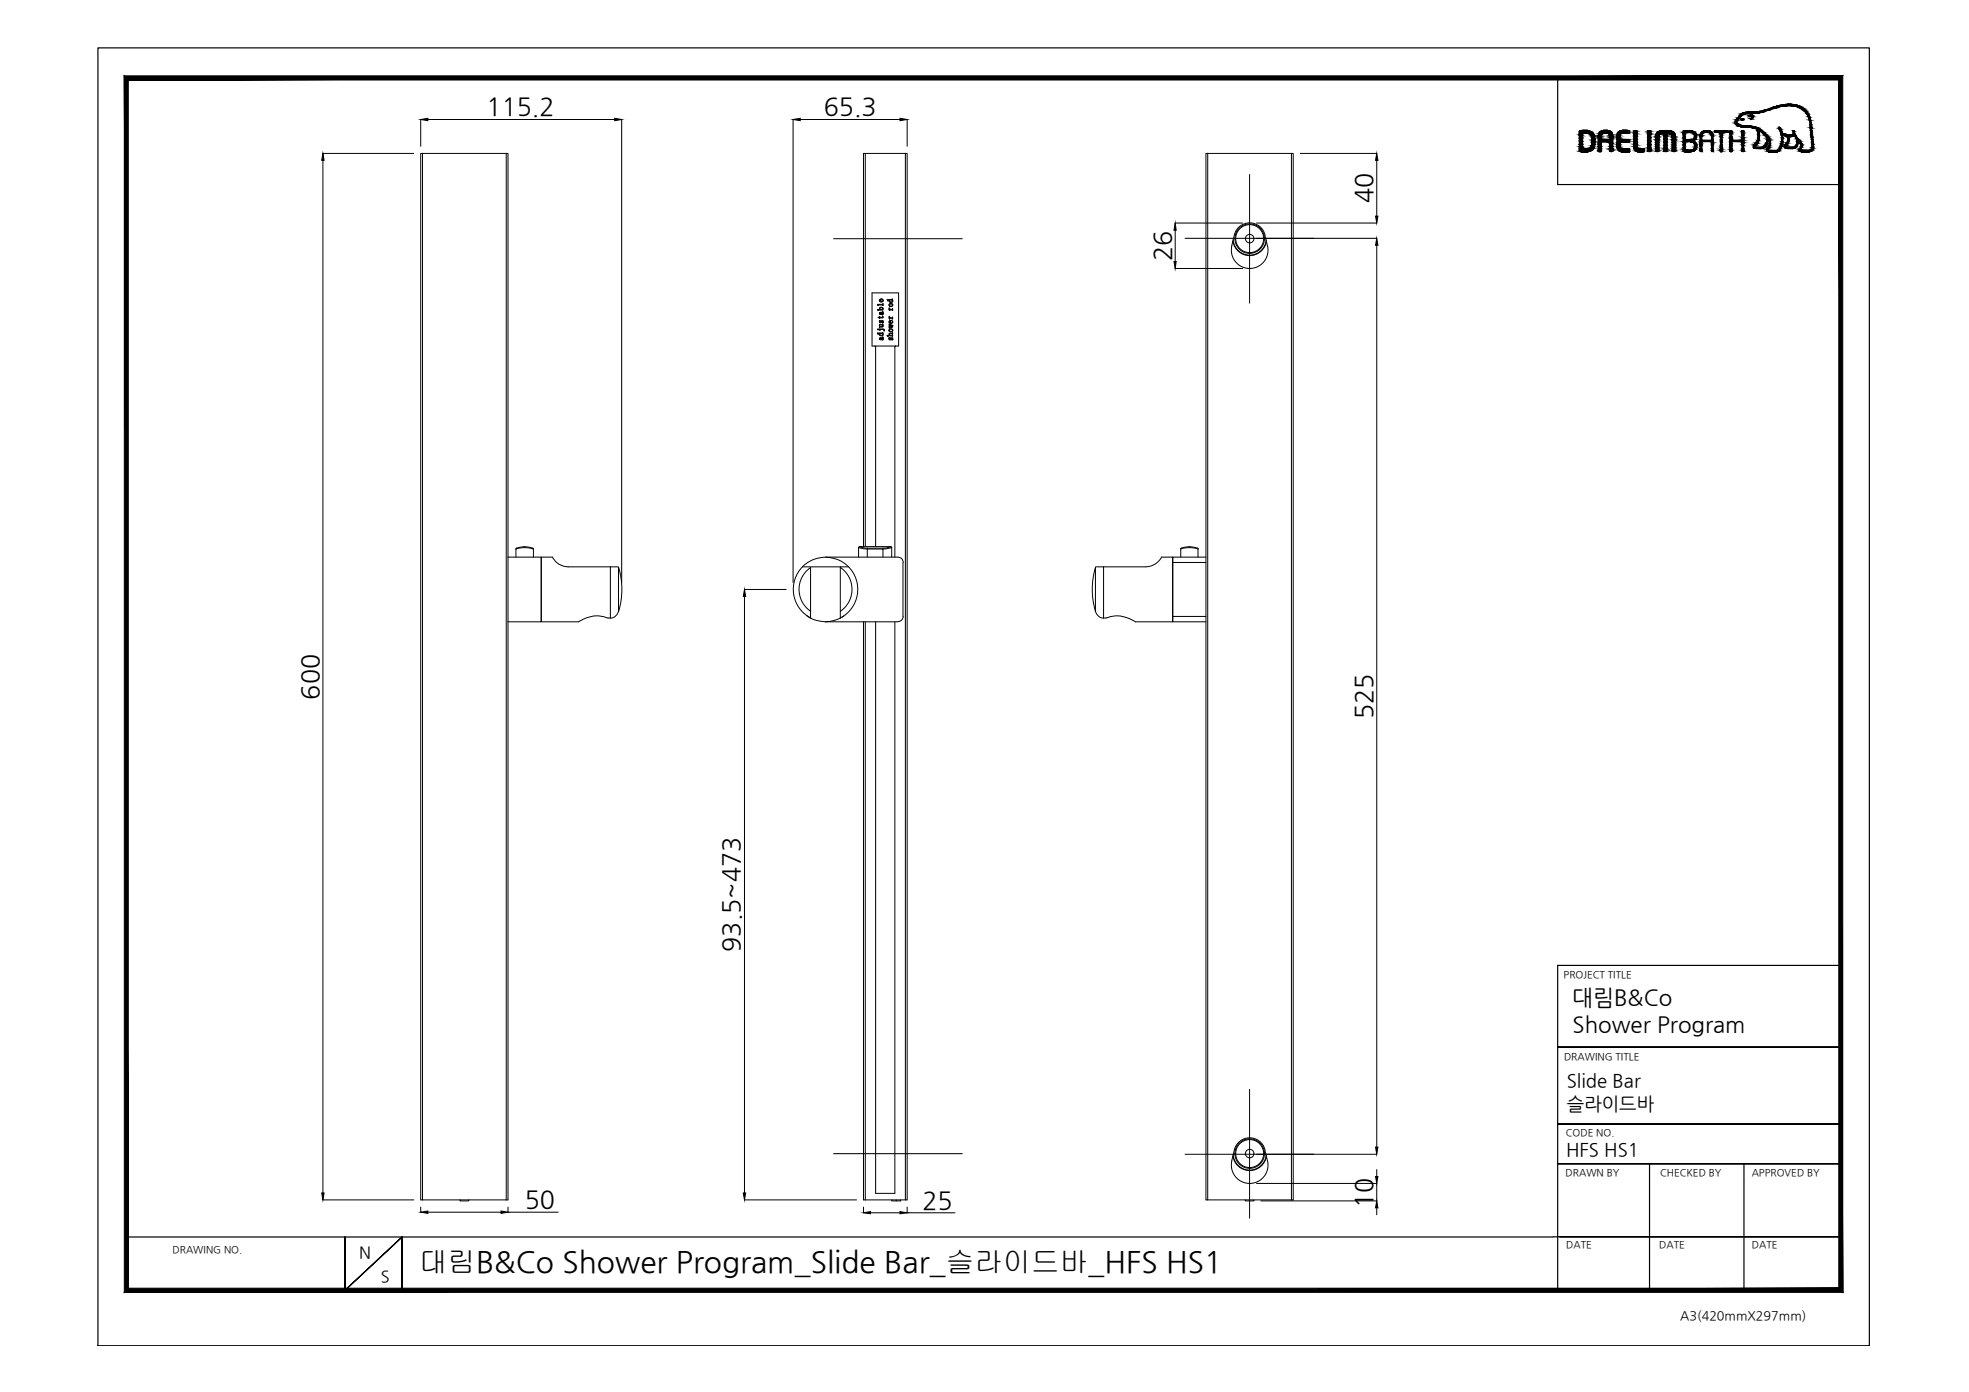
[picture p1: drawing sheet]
<svg xmlns="http://www.w3.org/2000/svg" width="420mm" height="297mm" viewBox="0 0 420 297" stroke-linecap="round" stroke-linejoin="round" font-family="sans-serif">
<defs><g id="words">
<text font-size="6.1" x="89.4" y="271.5">대림B&amp;Co Shower Program_Slide Bar_슬라이드바_HFS HS1</text>
<g font-size="5.3">
<text x="103.8" y="24.5">115.2</text>
<text x="175.8" y="24.5">65.3</text>
<text x="292.9" y="43.3" transform="rotate(-90 292.9 43.3)">40</text>
<text x="249.9" y="55.7" transform="rotate(-90 249.9 55.7)">26</text>
<text x="68" y="149.3" transform="rotate(-90 68 149.3)">600</text>
<text x="292.9" y="153.5" transform="rotate(-90 292.9 153.5)">525</text>
<text x="157.9" y="203.1" transform="rotate(-90 157.9 203.1)">93.5~473</text>
<text x="112" y="257.8">50</text>
<text x="196.8" y="257.9">25</text>
<text x="292.9" y="257.9" transform="rotate(-90 292.9 257.9)">10</text>
</g>
<g font-size="4.8">
<text x="335.5" y="214.4">대림B&amp;Co</text>
<text x="335.6" y="220.2">Shower Program</text>
</g>
<g font-size="4">
<text x="334.3" y="231.9">Slide Bar</text>
<text x="334.3" y="236.9">슬라이드바</text>
<text x="334.2" y="246.8">HFS HS1</text>
</g>
<g font-size="3.5">
<text x="76.6" y="268.5">N</text>
<text x="81.3" y="273.6">S</text>
</g>
<text font-size="2.7" x="358.5" y="281.6">A3(420mmX297mm)</text>
<g font-size="2.1">
<text x="333.7" y="208.6">PROJECT TITLE</text>
<text x="333.7" y="226.2">DRAWING TITLE</text>
<text x="334.1" y="242.4">CODE NO.</text>
<text x="334.1" y="251">DRAWN BY</text>
<text x="354.2" y="251">CHECKED BY</text>
<text x="373.8" y="251">APPROVED BY</text>
<text x="36.8" y="267.4">DRAWING NO.</text>
<text x="334.2" y="266.4">DATE</text>
<text x="354.1" y="266.4">DATE</text>
<text x="373.8" y="266.4">DATE</text>
</g>
</g></defs>
<!-- layer: 0 -->
<g fill="#000" stroke="#000" stroke-width=".21">
<path d="M337.4 32.4h1.5zM337.5 32.4h1.4zM337.7 27.8h1zM343.2 28.5h.9zM345.6 32.3h2.2zM345.8 32.4h2zM345.9 27.9h1.9zM346.1 32.4h1.3zM346.3 27.8h.7zM346.7 28.5h1.1zM348.6 31.3h.8zM348.9 32.1h2z"/>
<path d="M349.8 32.4h.6zM354.8 27.9h1.2zM359.5 32.4h1.2zM359.7 27.9h.8zM360.7 28.3h1zM361.4 30.5h.5zM364 27.9h.3zM371.7 25.7h.1zM371.8 25.3l.3 .1zM371.7 25.3h.2zM371.8 25.4h.3zM372.1 27.1h2.6z"/>
<path d="M373.2 24.9h.2zM373.4 23.9h2.8zM373.7 23.9h2.5zM377 32.2h2.7zM379.6 27.1h.2zM381.4 22.2h.9zM382.1 29.1h.8zM382.7 28h.1zM386.1 32.1h.6zM386.5 31.9h.4z"/>
<path d="M337 30.1h.7zM337 30.1h.7z"/>
<path d="M337 31.8h.7zM337 31.8h.7z"/>
<path d="M337.5 32.4h1.2zM337.7 32.4h1z"/>
<path d="M337 28.5h.7zM337 28.5h.7z"/>
<path d="M337 28.5l.7 .1v-.1zM337 28.5l.7 .1h-.7z"/>
<path d="M337 28.6l.7 .1zM337 28.6l.7 .1z"/>
<path d="M337 28.7l.7 .1zM337 28.7l.7 .1z"/>
<path d="M337 28.8l.7 .2v-.2zM337 28.8l.7 .2h-.7z"/>
<path d="M337 29l.7 .4v-.4zM337 29l.7 .4h-.7z"/>
<path d="M337 29.4l.7 .1v-.1zM337 29.4l.7 .1h-.7z"/>
<path d="M337 29.5l.7 .6v-.6zM337 29.5l.7 .6h-.7z"/>
<path d="M337 30.1l.7 .6v-.6zM337 30.1l.7 .6h-.7z"/>
<path d="M337 30.7l.7 .1zM337 30.7l.7 .1z"/>
<path d="M337 30.8l.7 .5v-.5zM337 30.8l.7 .5h-.7z"/>
<path d="M337 31.3l.7 .2v-.2zM337 31.3l.7 .2h-.7z"/>
<path d="M337 31.5h.7zM337 31.5h.7z"/>
<path d="M337 31.5l.7 .1v-.1zM337 31.5l.7 .1h-.7z"/>
<path d="M337 31.6l.7 .2v-.2zM337 31.6l.7 .2h-.7zM337 31.8h.7zM337 31.8h.7z"/>
<path d="M337 31.8h.9zM337 31.8h.9z"/>
<path d="M337 31.8h1.1zM337 31.8h1.1z"/>
<path d="M337 28.4h1.2zM337 28.4h1.4z"/>
<path d="M337 28.4h1.2zM337 28.4l.7 .1zM337 28.5h.7zM337 28.5h.7z"/>
<path d="M337 31.8h1.3zM337 31.8h1.3z"/>
<path d="M337 28.4h1.4zM337 28.4h1.4z"/>
<path d="M337 31.8h1.4zM337 31.8h1.4z"/>
<path d="M337.7 27.8h1.2zM337.5 27.8h1.4z"/>
<path d="M337.5 27.8l1.4 .1zM337.4 27.9h1.5z"/>
<path d="M337.4 27.9h1.6zM337.2 27.9h1.8z"/>
<path d="M337.2 32.4h1.7zM337.2 32.4h1.7zM337.4 32.4h1.5z"/>
<path d="M337.2 27.9l2 .1zM337.2 27.9l2 .1h-2.1z"/>
<path d="M337.1 28h2.2zM337 28h2.3z"/>
<path d="M337.1 32.3h2.1zM337.1 32.3l1.8 .1z"/>
<path d="M337 28l2.6 .1-.3-.1zM337 28l2.6 .1h-2.6zM337 28.1h2.6zM337 28.1h2.6z"/>
<path d="M337 32.3h2.3zM337 32.3h2.2z"/>
<path d="M337 28.1l2.7 .1zM337 28.1l2.7 .1z"/>
<path d="M337 32.1l2.3 .2 .3-.2zM337 32.1l2.3 .2h-2.3z"/>
<path d="M337 28.2l2.8 .1-.1-.1zM337 28.2l2.8 .1h-2.8zM337 28.3h2.8zM337 28.3h2.8z"/>
<path d="M337 32.1h2.7zM337 32.1h2.6zM337 32.1h2.6zM337 32.1h2.6z"/>
<path d="M337 28.3l3 .1-.2-.1zM337 28.3l3 .1h-3z"/>
<path d="M337 31.9l2.8 .1zM337 31.9l2.8 .1z"/>
<path d="M337 32l2.7 .1 .1-.1zM337 32l2.7 .1h-2.7z"/>
<path d="M338.4 28.4l1.6 .1zM338.4 28.4l1.6 .1z"/>
<path d="M338.7 31.8h1.3zM338.4 31.8h1.6z"/>
<path d="M337 31.8l2.8 .1 .2-.1zM337 31.8l2.8 .1h-2.8z"/>
<path d="M338.8 28.5l1.2 .1v-.1zM338.8 28.5l1.2 .1z"/>
<path d="M338.9 31.7h1.1zM338.7 31.8h1.3z"/>
<path d="M339.1 28.6h1zM339.1 28.6h1z"/>
<path d="M339.1 31.7h.9zM338.9 31.7h1.1z"/>
<path d="M339.2 28.6l1 .2-.1-.2zM339.2 28.6l1 .2h-.8z"/>
<path d="M339.2 31.6h.9zM339.1 31.7h.9z"/>
<path d="M339.3 31.5l.8 .1v-.1zM339.3 31.5l.8 .1h-.9z"/>
<path d="M339.4 28.8l.8 .1zM339.4 28.8l.8 .1z"/>
<path d="M339.5 28.9l.8 .2-.1-.2zM339.5 28.9l.8 .2h-.8z"/>
<path d="M339.5 31.3h.7zM339.5 31.3h.7z"/>
<path d="M339.4 31.3l.7 .2 .1-.2zM339.4 31.3l.7 .2h-.8z"/>
<path d="M339.5 29.1l.8 .2v-.2zM339.5 29.1l.8 .2h-.7z"/>
<path d="M339.5 31.1l.7 .2 .1-.2zM339.5 31.1l.7 .2h-.7z"/>
<path d="M339.6 29.3l.7 .3v-.3zM339.6 29.3l.7 .3h-.7z"/>
<path d="M339.6 30.8l.7 .2v-.2zM339.6 30.8l.7 .2h-.7z"/>
<path d="M339.6 31l.7 .1v-.1zM339.6 31l.7 .1h-.8z"/>
<path d="M339.6 29.6l.7 .1v-.1zM339.6 29.6l.7 .1h-.7z"/>
<path d="M339.6 29.7h.7zM339.6 29.7h.7zM339.6 29.7h.7zM339.6 29.7h.7zM339.6 29.7h.7zM339.6 29.7h.7zM339.6 29.7h.7zM339.6 29.7h.7zM339.6 29.7h.7zM339.6 29.7h.7z"/>
<path d="M339.6 29.7l.7 .2v-.2zM339.6 29.7l.7 .2h-.7z"/>
<path d="M339.6 29.9h.7zM339.6 29.9h.7z"/>
<path d="M339.6 29.9l.7 .2v-.2zM339.6 29.9l.7 .2h-.7z"/>
<path d="M339.6 30.1l.7 .3v-.3zM339.6 30.1l.7 .3h-.7zM339.6 30.4h.7zM339.6 30.4h.7z"/>
<path d="M339.6 30.4l.7 .1v-.1zM339.6 30.4l.7 .1h-.7zM339.6 30.5h.7zM339.6 30.5h.7zM339.6 30.5h.7zM339.6 30.5h.7z"/>
<path d="M339.6 30.5l.7 .3v-.3zM339.6 30.5l.7 .3h-.7z"/>
<path d="M341 29.4h.7zM341 29.4h.7z"/>
<path d="M341 29.6h.7zM341 29.6h.7z"/>
<path d="M341 32.2h.7zM341 32.2h.7zM341 32.2h.7zM341 32.2h.7z"/>
<path d="M341.2 32.4h.5zM341.2 32.4h.4z"/>
<path d="M341.1 32.3h.6zM341.1 32.3l.6 .1z"/>
<path d="M341 28.9l.7 .2v-.2zM341 28.9l.7 .2h-.7z"/>
<path d="M341 29.1h.7zM341 29.1h.7z"/>
<path d="M341 29.1l.7 .1zM341 29.1l.7 .1z"/>
<path d="M341 29.2h.7zM341 29.2h.7z"/>
<path d="M341 29.2l.7 .2v-.2zM341 29.2l.7 .2h-.7z"/>
<path d="M341 29.4l.7 .2v-.2zM341 29.4l.7 .2h-.7z"/>
<path d="M341 29.6l.7 .1zM341 29.6l.7 .1z"/>
<path d="M341 30.4l.7 .1zM341 30.4l.7 .1z"/>
<path d="M341 30.5l.7 .1v-.1zM341 30.5l.7 .1h-.7z"/>
<path d="M341 30.6l.7 .1zM341 30.6l.7 .1z"/>
<path d="M341 30.7l.7 .1v-.1zM341 30.7l.7 .1h-.7z"/>
<path d="M341 30.8l.7 .4v-.4zM341 30.8l.7 .4h-.7z"/>
<path d="M341 31.2l.7 .1zM341 31.2l.7 .1z"/>
<path d="M341 31.3l.7 .4v-.4zM341 31.3l.7 .4h-.7z"/>
<path d="M341 31.7l.7 .1zM341 31.7l.7 .1z"/>
<path d="M341 31.8l.7 .1v-.1zM341 31.8l.7 .1h-.7z"/>
<path d="M341 31.9l.7 .1zM341 31.9l.7 .1z"/>
<path d="M341 32l.7 .1zM341 32l.7 .1z"/>
<path d="M341 32.1h.7zM341 32.1h.7z"/>
<path d="M341 32.1h.7zM341 32.1h.7z"/>
<path d="M341 32.1l.7 .1zM341 32.1l.7 .1z"/>
<path d="M341 32.2h.7zM341 32.2h.7z"/>
<path d="M341.1 32.2h.6zM341.1 32.2l.6 .1z"/>
<path d="M341.1 28.8h.7zM341.1 28.8h.7z"/>
<path d="M341.1 28.8l.6 .1 .1-.1zM341.1 28.8l.6 .1h-.7z"/>
<path d="M341 30.3h.8zM341 30.3l.7 .1z"/>
<path d="M341.1 28.5h.8zM341.1 28.5h.9z"/>
<path d="M341.1 28.5l.7 .3 .1-.3zM341.1 28.5l.7 .3h-.7z"/>
<path d="M341.2 28.5h.9zM341.2 28.5h1.2z"/>
<path d="M341.2 28.5h.9zM341.2 28.5h.8z"/>
<path d="M342.4 27.8h.7zM342.1 27.8h1zM342.1 27.8h1zM342.1 27.8h1z"/>
<path d="M342.1 27.8l1.3 .1zM341.8 27.9h1.6zM341.8 27.9h1.6zM341.8 27.9h1.6z"/>
<path d="M341.8 27.9l1.8 .1-.2-.1zM341.6 28l.2-.1 1.8 .1z"/>
<path d="M343.4 29.6h.8zM343.4 29.6h.8z"/>
<path d="M343.4 30.7h.8zM343.4 30.7h.8z"/>
<path d="M343.4 31.9h.8zM343.4 31.9h.8z"/>
<path d="M341.6 28l2.2 .1-.2-.1zM341.4 28.1l.2-.1 2.2 .1z"/>
<path d="M341.4 28.1l2.6 .2-.2-.2zM341.4 28.1l2.6 .2h-2.8z"/>
<path d="M341.2 28.3l2.8 .2v-.2zM341.2 28.3l2.8 .2h-2.8z"/>
<path d="M342.8 28.5h1.3zM342.8 28.5h1.3z"/>
<path d="M343.1 28.5h1zM343.1 28.5h1zM343.2 28.5h.9z"/>
<path d="M343.3 28.5l.8 .3v-.3zM343.3 28.5l.8 .3h-.7z"/>
<path d="M343.5 32.3h.6zM343.5 32.3h.6z"/>
<path d="M343.5 32.3h.6zM343.5 32.3l.5 .1z"/>
<path d="M343.4 28.8h.8zM343.4 28.8h.8z"/>
<path d="M343.4 28.8l.8 .1v-.1zM343.4 28.8l.8 .1h-.8z"/>
<path d="M343.4 28.9l.8 .2v-.2zM343.4 28.9l.8 .2h-.8z"/>
<path d="M343.4 29.1h.8zM343.4 29.1h.8z"/>
<path d="M343.4 29.1l.8 .1zM343.4 29.1l.8 .1z"/>
<path d="M343.4 29.2h.8zM343.4 29.2h.8z"/>
<path d="M343.4 29.2l.8 .2v-.2zM343.4 29.2l.8 .2h-.8zM343.4 29.4h.8zM343.4 29.4h.8z"/>
<path d="M343.4 29.4l.8 .2v-.2zM343.4 29.4l.8 .2h-.8z"/>
<path d="M343.4 29.6l.8 .1zM343.4 29.6l.8 .1z"/>
<path d="M341 29.7l3.2 .4v-.4zM341 29.7l3.2 .4h-3.2z"/>
<path d="M341 30.1l3.2 .2v-.2zM341 30.1l3.2 .2h-3.2z"/>
<path d="M343.4 30.3l.8 .2v-.2zM343.4 30.3l.8 .2h-.8z"/>
<path d="M343.4 30.5l.8 .2v-.2zM343.4 30.5l.8 .2h-.8z"/>
<path d="M343.4 30.7l.8 .5v-.5zM343.4 30.7l.8 .5h-.8z"/>
<path d="M343.4 31.2l.8 .1zM343.4 31.2l.8 .1z"/>
<path d="M343.4 31.3l.8 .3v-.3zM343.4 31.3l.8 .3h-.8z"/>
<path d="M343.4 31.6l.8 .1zM343.4 31.6l.8 .1z"/>
<path d="M343.4 31.7l.8 .2v-.2zM343.4 31.7l.8 .2h-.8z"/>
<path d="M343.4 31.9l.8 .2v-.2zM343.4 31.9l.8 .2h-.8z"/>
<path d="M343.4 32.1h.8zM343.4 32.1h.8z"/>
<path d="M343.4 32.1h.8zM343.4 32.1h.8z"/>
<path d="M343.4 32.1l.8 .1zM343.4 32.1l.8 .1z"/>
<path d="M343.4 32.2l.7 .1 .1-.1zM343.4 32.2l.7 .1h-.6z"/>
<path d="M345 28.8l.8 .2v-.2zM345 28.8l.8 .2h-.8z"/>
<path d="M345 29h.8zM345 29h.8zM345 29h.8zM345 29h.8z"/>
<path d="M345 29l.8 .1zM345 29l.8 .1zM345 29.1h.8zM345 29.1h.8z"/>
<path d="M345 29.1l.8 .3v-.3zM345 29.1l.8 .3h-.8zM345 29.4h.8zM345 29.4h.8z"/>
<path d="M345 29.4l.8 .2v-.2zM345 29.4l.8 .2h-.8z"/>
<path d="M345 29.6l.8 .1v-.1zM345 29.6l.8 .1h-.8zM345 29.7h.8zM345 29.7h.8z"/>
<path d="M345 29.7h.8zM345 29.7h.8z"/>
<path d="M345 30.3l.8 .1zM345 30.3l.8 .1z"/>
<path d="M345 30.4l.8 .1zM345 30.4l.8 .1z"/>
<path d="M345 30.5h.8zM345 30.5h.8z"/>
<path d="M345 30.5l.8 .3v-.3zM345 30.5l.8 .3h-.8z"/>
<path d="M345 30.8l.8 .1zM345 30.8l.8 .1z"/>
<path d="M345 30.9l.8 .2v-.2zM345 30.9l.8 .2h-.8zM345 31.1h.8zM345 31.1h.8z"/>
<path d="M345 31.1l.8 .1zM345 31.1l.8 .1zM345 31.2h.8zM345 31.2h.8z"/>
<path d="M345 31.2l.8 .1zM345 31.2l.8 .1z"/>
<path d="M345 31.3l.8 .2v-.2zM345 31.3l.8 .2h-.8z"/>
<path d="M345 31.5h.8zM345 31.5h.8z"/>
<path d="M345.1 28.7h.7zM345.1 28.7h.7z"/>
<path d="M345.1 28.7h.7zM345.1 28.7l.7 .1z"/>
<path d="M345.1 31.5l.7 .1v-.1zM345.1 31.5l.7 .1h-.7z"/>
<path d="M345.1 31.6l1 .1zM345.1 31.6l1 .1z"/>
<path d="M345.1 28.5l.7 .2 .1-.2zM345.1 28.5l.7 .2h-.7z"/>
<path d="M345.1 28.5h1zM345.1 28.5h.8z"/>
<path d="M345.1 31.7l1.1 .1zM345.1 31.7l1.1 .1zM345.1 31.8h1.1zM345.1 31.8h1.1z"/>
<path d="M346.1 32.4h1zM346.3 32.4h.8z"/>
<path d="M345.1 28.5h1.2zM345.1 28.5h1.2z"/>
<path d="M345.1 28.5h1.2zM345.1 28.5h1z"/>
<path d="M345.1 28.5h1.2zM345.1 28.5h1.3z"/>
<path d="M345.1 28.5h1.3zM345.1 28.5h1.3zM345.1 28.5h1.3zM345.1 28.5h1.3z"/>
<path d="M345.1 31.8h1.3zM345.1 31.8h1.3z"/>
<path d="M346.3 27.8h1zM346.1 27.8h1.2z"/>
<path d="M346.1 27.8h1.3zM346.1 27.8h1.3z"/>
<path d="M346.1 27.8l1.5 .1zM346 27.9h1.6z"/>
<path d="M347.5 28.5h.3zM347.5 28.5h.3z"/>
<path d="M345 29.7l2.7 .1zM345 29.7l2.7 .1z"/>
<path d="M346 27.9h1.8zM345.9 27.9h1.9zM345.8 27.9h2z"/>
<path d="M346.1 32.4h1.5zM346.1 32.4h1.3zM346.1 32.4h1.3z"/>
<path d="M345 29.8l2.8 .1-.1-.1zM345 29.8l2.8 .1h-2.8z"/>
<path d="M345 30.3h2.7zM345 30.3h2.5z"/>
<path d="M346 32.4h1.7zM346 32.4h1.6z"/>
<path d="M345.8 27.9l2 .1zM345.6 28h2.2z"/>
<path d="M345.6 28h2.2zM345.6 28h2.2z"/>
<path d="M345.6 28l2.2 .1v-.1zM345.4 28.1l.2-.1 2.2 .1z"/>
<path d="M345.4 28.1l2.4 .1zM345.4 28.1l2.4 .1z"/>
<path d="M345.3 28.2l2.5 .1zM345.3 28.2l2.5 .1h-2.5z"/>
<path d="M345.3 28.3l2.5 .1v-.1zM345.3 28.3l2.5 .1h-2.6z"/>
<path d="M345.2 28.4l2.6 .1zM345.2 28.4l2.6 .1z"/>
<path d="M346.4 28.5h1.4zM346.4 28.5h1.4z"/>
<path d="M346.5 28.5h1.3zM346.5 28.5h1.3zM346.7 28.5h1.1z"/>
<path d="M347.1 28.5h.7zM347.1 28.5h.7z"/>
<path d="M345 29.9l2.8 .2v-.2zM345 29.9l2.8 .2h-2.8z"/>
<path d="M345 30.1l2.8 .1zM345 30.1l2.8 .1z"/>
<path d="M345 30.2l2.7 .1 .1-.1zM345 30.2l2.7 .1h-2.7z"/>
<path d="M345.1 31.8h2.7zM345.1 31.8h2.7z"/>
<path d="M345.1 31.8l2.7 .1zM345.1 31.8l2.7 .1z"/>
<path d="M345.2 31.9l2.6 .1zM345.2 31.9l2.6 .1z"/>
<path d="M345.3 32l2.5 .1zM345.3 32l2.5 .1z"/>
<path d="M345.3 32.1h2.5zM345.3 32.1h2.5z"/>
<path d="M345.4 32.1l2.4 .2v-.2zM345.4 32.1l2.4 .2h-2.2zM345.6 32.3h2.2z"/>
<path d="M345.6 32.3l2.2 .1zM345.6 32.3l2.2 .1zM345.8 32.4h2z"/>
<path d="M345.8 32.4h2zM345.8 32.4h2z"/>
<path d="M346 32.4h1.8zM346 32.4h1.7z"/>
<path d="M348.8 27.9h.5zM348.7 27.9h.6z"/>
<path d="M348.7 27.9l.7 .1-.1-.1zM348.7 27.9l.7 .1h-.8z"/>
<path d="M348.6 28l.8 .1zM348.6 28l.8 .1zM348.6 28.1h.8zM348.6 28.1h.8z"/>
<path d="M348.6 28.1l.8 .1v-.1zM348.6 28.1l.8 .1h-.8zM348.6 28.2h.8zM348.6 28.2h.8z"/>
<path d="M348.6 28.2l.8 .1v-.1zM348.6 28.2l.8 .1h-.8z"/>
<path d="M348.6 28.3l.8 .1zM348.6 28.3l.8 .1z"/>
<path d="M348.6 28.4l.8 .1v-.1zM348.6 28.4l.8 .1h-.8zM348.6 28.5h.8zM348.6 28.5h.8z"/>
<path d="M348.6 28.5l.8 .6v-.6zM348.6 28.5l.8 .6h-.8z"/>
<path d="M348.6 29.1h.8zM348.6 29.1h.8z"/>
<path d="M348.6 29.1l.8 .5v-.5zM348.6 29.1l.8 .5h-.8z"/>
<path d="M348.6 29.6l.8 .1zM348.6 29.6l.8 .1z"/>
<path d="M348.6 29.7l.8 .5v-.5zM348.6 29.7l.8 .5h-.8z"/>
<path d="M348.6 30.2l.8 .1zM348.6 30.2l.8 .1z"/>
<path d="M348.6 30.3l.8 .4v-.4zM348.6 30.3l.8 .4h-.8z"/>
<path d="M348.6 30.7l.8 .1zM348.6 30.7l.8 .1z"/>
<path d="M348.6 30.8l.8 .2v-.2zM348.6 30.8l.8 .2h-.8z"/>
<path d="M348.6 31h.8zM348.6 31h.8z"/>
<path d="M348.6 31l.8 .1v-.1zM348.6 31l.8 .1h-.8z"/>
<path d="M348.6 31.1l.8 .1zM348.6 31.1l.8 .1z"/>
<path d="M348.6 31.2h.8zM348.6 31.2h.8z"/>
<path d="M348.6 31.2l.8 .1zM348.6 31.2l.8 .1zM348.6 31.3h.8z"/>
<path d="M348.6 31.3h.8zM348.6 31.3h.8z"/>
<path d="M348.6 31.3l.8 .2v-.2zM348.6 31.3l.8 .2h-.8z"/>
<path d="M348.6 31.5l.8 .1v-.1zM348.6 31.5l.8 .1h-.8z"/>
<path d="M348.6 31.6h.8zM348.6 31.6h.8z"/>
<path d="M348.6 31.6l1 .1zM348.6 31.6l1 .1z"/>
<path d="M348.7 31.7l1 .1zM348.7 31.7l1 .1z"/>
<path d="M349.8 32.4h.5zM349.9 32.4h.4z"/>
<path d="M348.7 31.8h1.3zM348.7 31.8h1.3z"/>
<path d="M349.5 32.4h1.1zM349.5 32.4h.9z"/>
<path d="M349.4 32.4h1.3zM349.4 32.4h1.3z"/>
<path d="M349.4 32.4h1.3zM349.4 32.4h1.2z"/>
<path d="M348.7 31.8h2.2zM348.7 31.8h2.2z"/>
<path d="M349.4 32.4h1.4zM349.4 32.4h1.5z"/>
<path d="M349.4 32.4h1.4zM349.4 32.4h1.3z"/>
<path d="M348.7 31.8h2.2zM348.7 31.8h2.2z"/>
<path d="M348.7 31.8l2.2 .1zM348.7 31.8l2.2 .1z"/>
<path d="M348.8 31.9l2.1 .2v-.2zM348.8 31.9l2.1 .2h-2zM348.9 32.1h2z"/>
<path d="M348.9 32.1l2 .1v-.1zM348.9 32.1l2 .1h-1.8z"/>
<path d="M349.1 32.2l1.8 .1zM349.1 32.2l1.8 .1z"/>
<path d="M349.1 32.3h1.8zM349.1 32.3h1.8z"/>
<path d="M349.3 32.3l1.6 .1zM349.3 32.3l1.6 .1z"/>
<path d="M351.8 27.9h.4zM351.6 27.9h.6zM351.6 27.9h.6zM351.6 27.9h.6z"/>
<path d="M351.6 27.9l.7 .1-.1-.1zM351.6 27.9l.7 .1h-.7z"/>
<path d="M351.6 32.3h.6zM351.6 32.3l.5 .1z"/>
<path d="M351.6 28l.7 .1zM351.6 28l.7 .1z"/>
<path d="M351.6 28.1l.7 .1v-.1zM351.6 28.1l.7 .1h-.7z"/>
<path d="M351.6 28.2l.7 .2v-.2zM351.6 28.2l.7 .2h-.7z"/>
<path d="M351.6 28.4l.7 .3v-.3zM351.6 28.4l.7 .3h-.7z"/>
<path d="M351.6 28.7l.7 .7v-.7zM351.6 28.7l.7 .7h-.7z"/>
<path d="M351.6 29.4l.7 .7v-.7zM351.6 29.4l.7 .7h-.7z"/>
<path d="M351.6 30.1l.7 .8v-.8zM351.6 30.1l.7 .8h-.7z"/>
<path d="M351.6 30.9l.7 .7v-.7zM351.6 30.9l.7 .7h-.7z"/>
<path d="M351.6 31.6l.7 .2v-.2zM351.6 31.6l.7 .2h-.7z"/>
<path d="M351.6 31.8l.7 .2v-.2zM351.6 31.8l.7 .2h-.7z"/>
<path d="M351.6 32l.7 .1v-.1zM351.6 32l.7 .1h-.7z"/>
<path d="M351.6 32.1l.7 .1zM351.6 32.1l.7 .1z"/>
<path d="M351.6 32.2l.6 .1 .1-.1zM351.6 32.2l.6 .1h-.6zM351.6 32.3h.6zM351.6 32.3h.6z"/>
<path d="M353.3 29.7h.7zM353.3 29.7h.7z"/>
<path d="M353.3 29.7h.7zM353.3 29.7h.7z"/>
<path d="M353.3 31.4h.7zM353.3 31.4h.7z"/>
<path d="M353.3 32.1h.7zM353.3 32.1h.7z"/>
<path d="M353.3 32.3h.6zM353.3 32.3h.6z"/>
<path d="M353.3 32.3h.6zM353.3 32.3l.5 .1z"/>
<path d="M353.3 29.4l.7 .2v-.2zM353.3 29.4l.7 .2h-.7z"/>
<path d="M353.3 29.6l.7 .1zM353.3 29.6l.7 .1z"/>
<path d="M353.3 29.7h.7zM353.3 29.7h.7z"/>
<path d="M353.3 29.7l.7 .1zM353.3 29.7l.7 .1z"/>
<path d="M353.3 29.8l.7 .2v-.2zM353.3 29.8l.7 .2h-.7z"/>
<path d="M353.3 30l.7 .1zM353.3 30l.7 .1z"/>
<path d="M353.3 30.1l.7 .4v-.4zM353.3 30.1l.7 .4h-.7z"/>
<path d="M353.3 30.5h.7zM353.3 30.5h.7z"/>
<path d="M353.3 30.5l.7 .4v-.4zM353.3 30.5l.7 .4h-.7z"/>
<path d="M353.3 30.9l.7 .1zM353.3 30.9l.7 .1z"/>
<path d="M353.3 31l.7 .4v-.4zM353.3 31l.7 .4h-.7z"/>
<path d="M353.3 31.4l.7 .4v-.4zM353.3 31.4l.7 .4h-.7z"/>
<path d="M353.3 31.8h.7zM353.3 31.8h.7z"/>
<path d="M353.3 31.8l.7 .3v-.3zM353.3 31.8l.7 .3h-.7zM353.3 32.1h.7zM353.3 32.1h.7z"/>
<path d="M353.3 32.1h.7zM353.3 32.1h.7z"/>
<path d="M353.3 32.1l.7 .1zM353.3 32.1l.7 .1z"/>
<path d="M353.3 32.2l.6 .1 .1-.1zM353.3 32.2l.6 .1h-.6z"/>
<path d="M353.3 29.1h.7zM353.3 29.1h.7z"/>
<path d="M353.3 29.1l.7 .3v-.3zM353.3 29.1l.7 .3h-.7z"/>
<path d="M353.3 28.8l.7 .3 .1-.3zM353.3 28.8l.7 .3h-.7z"/>
<path d="M353.3 28.7h.8zM353.3 28.7h.8z"/>
<path d="M353.3 28.7l.8 .1v-.1zM353.3 28.7l.8 .1h-.8z"/>
<path d="M353.4 28.6h.9zM353.4 28.6l.7 .1h-.8z"/>
<path d="M353.4 28.5h1.1zM353.4 28.5l.9 .1z"/>
<path d="M353.4 28.5h1.3zM353.4 28.5h1.4z"/>
<path d="M353.4 28.5h1.3zM353.4 28.5h1.1z"/>
<path d="M355 28.5h2.4zM355 28.5h2.4z"/>
<path d="M353.5 28.5h1.5zM353.4 28.5h1.4z"/>
<path d="M355 28.5h.8zM355 28.5h.8z"/>
<path d="M355 29.7h.8zM355 29.7h.8z"/>
<path d="M355.1 32.3h.6zM355.1 32.3h.6z"/>
<path d="M355.1 32.3h.6zM355.1 32.3l.5 .1z"/>
<path d="M355 28.5h.8zM355 28.5h.8zM355 28.5h.8zM355 28.5h.8z"/>
<path d="M355 28.5l.8 .2v-.2zM355 28.5l.8 .2h-.8zM355 28.7h.8zM355 28.7h.8z"/>
<path d="M355 28.7l.8 .1v-.1zM355 28.7l.8 .1h-.8z"/>
<path d="M355 28.8l.8 .1zM355 28.8l.8 .1z"/>
<path d="M355 28.9l.8 .2v-.2zM355 28.9l.8 .2h-.8zM355 29.1h.8zM355 29.1h.8z"/>
<path d="M355 29.1l.8 .6v-.6zM355 29.1l.8 .6h-.8z"/>
<path d="M355 29.7l.8 .7v-.7zM355 29.7l.8 .7h-.8zM355 30.4h.8zM355 30.4h.8z"/>
<path d="M355 30.4l.8 .6v-.6zM355 30.4l.8 .6h-.8zM355 31h.8zM355 31h.8z"/>
<path d="M355 31l.8 .6v-.6zM355 31l.8 .6h-.8z"/>
<path d="M355 31.6h.8zM355 31.6h.8z"/>
<path d="M355 31.6l.8 .2v-.2zM355 31.6l.8 .2h-.8zM355 31.8h.8zM355 31.8h.8z"/>
<path d="M355 31.8l.8 .2v-.2zM355 31.8l.8 .2h-.8zM355 32h.8zM355 32h.8z"/>
<path d="M355 32l.8 .1v-.1zM355 32l.8 .1h-.8zM355 32.1h.8zM355 32.1h.8z"/>
<path d="M355 32.1l.8 .1zM355 32.1l.8 .1z"/>
<path d="M355 32.2l.7 .1 .1-.1zM355 32.2l.7 .1h-.6z"/>
<path d="M354.8 27.9h1.6zM354.4 27.9h2z"/>
<path d="M354.4 27.9l2.4 .1zM354 28h2.8z"/>
<path d="M354 28l3.1 .2-.3-.2zM353.7 28.2l.3-.2 3.1 .2z"/>
<path d="M356.8 29.7h.8zM356.8 29.7h.8z"/>
<path d="M356.8 29.7h.8zM356.8 29.7h.8z"/>
<path d="M356.8 31.4h.8zM356.8 31.4h.8z"/>
<path d="M356.8 32.1h.8zM356.8 32.1h.8z"/>
<path d="M356.8 32.1h.8zM356.8 32.1h.8z"/>
<path d="M356.9 32.3h.6zM356.9 32.3h.6z"/>
<path d="M353.7 28.2l3.6 .2-.2-.2zM353.7 28.2l3.6 .2h-3.8z"/>
<path d="M353.5 28.4l3.9 .1-.1-.1zM353.5 28.4l3.9 .1h-3.9z"/>
<path d="M355.8 28.5h1.6zM355.8 28.5h1.6z"/>
<path d="M355.8 28.5h1.6zM355.8 28.5h1.6z"/>
<path d="M356.1 28.5h1.3zM356.1 28.5h1.3z"/>
<path d="M356.3 28.5l1.1 .1zM356.3 28.5l1.1 .1z"/>
<path d="M356.5 28.6l.9 .1zM356.5 28.6l.9 .1zM356.6 28.7h.8zM356.6 28.7h.8z"/>
<path d="M356.6 28.7l.9 .1-.1-.1zM356.6 28.7l.9 .1h-.8z"/>
<path d="M356.7 28.8l.8 .3v-.3zM356.7 28.8l.8 .3h-.7z"/>
<path d="M356.9 32.3h.6zM356.9 32.3l.5 .1z"/>
<path d="M356.8 29.1h.7zM356.8 29.1h.7z"/>
<path d="M356.8 29.1l.7 .3v-.3zM356.8 29.1l.7 .3h-.7z"/>
<path d="M356.8 29.4l.8 .2-.1-.2zM356.8 29.4l.8 .2h-.8z"/>
<path d="M356.8 29.6l.8 .1zM356.8 29.6l.8 .1z"/>
<path d="M356.8 29.7h.8zM356.8 29.7h.8z"/>
<path d="M356.8 29.7l.8 .1zM356.8 29.7l.8 .1z"/>
<path d="M356.8 29.8l.8 .2v-.2zM356.8 29.8l.8 .2h-.8z"/>
<path d="M356.8 30l.8 .1zM356.8 30l.8 .1z"/>
<path d="M356.8 30.1l.8 .4v-.4zM356.8 30.1l.8 .4h-.8z"/>
<path d="M356.8 30.5h.8zM356.8 30.5h.8z"/>
<path d="M356.8 30.5l.8 .4v-.4zM356.8 30.5l.8 .4h-.8z"/>
<path d="M356.8 30.9l.8 .1zM356.8 30.9l.8 .1z"/>
<path d="M356.8 31l.8 .4v-.4zM356.8 31l.8 .4h-.8z"/>
<path d="M356.8 31.4l.8 .4v-.4zM356.8 31.4l.8 .4h-.8z"/>
<path d="M356.8 31.8h.8zM356.8 31.8h.8z"/>
<path d="M356.8 31.8l.8 .3v-.3zM356.8 31.8l.8 .3h-.8z"/>
<path d="M356.8 32.1h.8zM356.8 32.1h.8z"/>
<path d="M356.8 32.1l.8 .1zM356.8 32.1l.8 .1z"/>
<path d="M356.8 32.2l.7 .1 .1-.1zM356.8 32.2l.7 .1h-.6z"/>
<path d="M359.5 32.4h1zM359.7 32.4h.8z"/>
<path d="M359.2 28.3h.4zM359.2 28.3h.4z"/>
<path d="M359.2 28.3h.4zM359.2 28.3h.4z"/>
<path d="M359.2 28.3l.4 .2v-.2zM359.2 28.3l.4 .2h-.4z"/>
<path d="M359.2 28.5h.4zM359.2 28.5h.4z"/>
<path d="M359.2 28.5l.4 .2v-.2zM359.2 28.5l.4 .2h-.4z"/>
<path d="M359.2 28.7l.4 .4v-.4zM359.2 28.7l.4 .4h-.4z"/>
<path d="M359.2 29.1l.4 .3v-.3zM359.2 29.1l.4 .3h-.4z"/>
<path d="M359.2 29.4l.4 .2v-.2zM359.2 29.4l.4 .2h-.4z"/>
<path d="M359.2 29.6l.4 .2v-.2zM359.2 29.6l.4 .2h-.4z"/>
<path d="M359.2 29.8l.4 .1zM359.2 29.8l.4 .1z"/>
<path d="M359.2 30.2l.4 .1zM359.2 30.2l.4 .1z"/>
<path d="M359.2 30.3l.4 .2v-.2zM359.2 30.3l.4 .2h-.4z"/>
<path d="M359.2 30.5l.4 .4v-.4zM359.2 30.5l.4 .4h-.4z"/>
<path d="M359.2 30.9l.4 .2v-.2zM359.2 30.9l.4 .2h-.4z"/>
<path d="M359.2 31.1l.4 .5v-.5zM359.2 31.1l.4 .5h-.4z"/>
<path d="M359.2 31.6l.4 .2v-.2zM359.2 31.6l.4 .2h-.4z"/>
<path d="M359.2 31.8h.4zM359.2 31.8h.4z"/>
<path d="M359.2 31.8l.4 .1v-.1zM359.2 31.8l.4 .1h-.4z"/>
<path d="M359.2 31.9l.4 .1zM359.2 31.9l.4 .1zM359.2 32h.4zM359.2 32h.4z"/>
<path d="M359.2 28.3h.4zM359.2 28.3h.6z"/>
<path d="M359.2 32h.4zM359.2 32h.4z"/>
<path d="M359.2 32l1.1 .1zM359.2 32l1.1 .1z"/>
<path d="M359.2 28.3h.6zM359.2 28.3h1.1z"/>
<path d="M359.7 27.9h1zM359.5 27.9h1.2z"/>
<path d="M359.5 27.9h1.4zM359.3 27.9h1.6z"/>
<path d="M359.3 27.9h1.7zM359.3 27.9h1.7z"/>
<path d="M359.3 27.9l1.8 .1zM359.2 28h1.9z"/>
<path d="M359.3 32.4h1.7zM359.3 32.4h1.7z"/>
<path d="M359.3 32.4h1.7zM359.3 32.4h1.4z"/>
<path d="M359.2 28h2.1zM359.2 28h2.1z"/>
<path d="M359.2 32.3h1.9zM359.2 32.3l1.8 .1z"/>
<path d="M359.2 30.1l2.2 .1zM359.2 30.1l2.2 .1z"/>
<path d="M359.2 28l2.2 .1zM359.2 28l2.2 .1z"/>
<path d="M359.2 32.3h2.1zM359.2 32.3h2.1z"/>
<path d="M359.2 32.3h2.1zM359.2 32.3h1.9z"/>
<path d="M359.2 28.1h2.3zM359.2 28.1h2.3zM359.2 28.1h2.3zM359.2 28.1h2.3z"/>
<path d="M359.2 30h2.2zM359.2 30l2 .1z"/>
<path d="M359.2 30.2h2.2zM359.2 30.2h2.2z"/>
<path d="M359.2 30.2h2.4zM359.2 30.2h2.4z"/>
<path d="M359.2 32.2h2.3zM359.2 32.2h2.4z"/>
<path d="M359.2 32.2h2.3zM359.2 32.2l2.1 .1z"/>
<path d="M359.2 28.1l2.5 .2-.2-.2zM359.2 28.1l2.5 .2h-2.5z"/>
<path d="M359.2 32.1l2.4 .1zM359.2 32.1l2.4 .1z"/>
<path d="M359.2 29.9l2.2 .1 .2-.1zM359.2 29.9l2.2 .1h-2.2z"/>
<path d="M360.6 30.2l1 .1zM360.6 30.2l1 .1z"/>
<path d="M360.9 29.9h.7zM360.6 29.9h1z"/>
<path d="M360.9 30.3h.8zM360.9 30.3h.8z"/>
<path d="M360.3 28.3h1.4zM360.3 28.3h1.4z"/>
<path d="M361 29.9h.7zM360.9 29.9h.7z"/>
<path d="M361 30.3h.7zM361 30.3h.7z"/>
<path d="M359.2 32.1h2.5zM359.2 32.1h2.4z"/>
<path d="M360.5 28.3h1.2zM360.5 28.3h1.2zM360.7 28.3h1z"/>
<path d="M360.8 28.3l1.1 .1-.2-.1zM360.8 28.3l1.1 .1z"/>
<path d="M361.1 29.8h.6zM361 29.9h.7z"/>
<path d="M361.1 30.3l.7 .1zM361.1 30.3l.7 .1z"/>
<path d="M360.8 32h.9zM360.3 32.1h1.4z"/>
<path d="M361.3 29.7h.5zM361.1 29.8h.6z"/>
<path d="M361.3 30.4l.6 .1zM361.3 30.4l.6 .1zM361.4 30.5h.5z"/>
<path d="M361.1 32h.7zM360.9 32h.9z"/>
<path d="M360.9 32h.9zM360.8 32h.9z"/>
<path d="M361.2 28.4l.7 .1zM361.2 28.4l.7 .1z"/>
<path d="M361.4 29.6h.5zM361.3 29.7h.5z"/>
<path d="M361.3 31.9h.6zM361.1 32h.7z"/>
<path d="M361.3 28.5h.6zM361.3 28.5h.6z"/>
<path d="M361.4 28.5l.6 .1zM361.4 28.5l.6 .1z"/>
<path d="M361.4 30.5l.6 .2-.1-.2zM361.4 30.5l.6 .2h-.4z"/>
<path d="M361.4 31.8h.5zM361.3 31.9h.6z"/>
<path d="M361.4 31.8h.5zM361.4 31.8h.5z"/>
<path d="M361.5 28.6l.5 .1zM361.5 28.6l.5 .1z"/>
<path d="M361.6 28.7l.4 .1v-.1zM361.6 28.7l.4 .1h-.4z"/>
<path d="M361.6 29.4h.4zM361.6 29.4h.4z"/>
<path d="M361.6 29.4l.3 .2 .1-.2zM361.6 29.4l.3 .2h-.5zM361.4 29.6h.5zM361.4 29.6h.5z"/>
<path d="M361.6 31.6l.3 .2 .1-.2zM361.6 31.6l.3 .2h-.5z"/>
<path d="M361.6 28.8l.4 .2v-.2zM361.6 28.8l.4 .2h-.4z"/>
<path d="M361.6 29h.4zM361.6 29h.4z"/>
<path d="M361.6 29l.4 .1zM361.6 29l.4 .1z"/>
<path d="M361.6 29.1h.4zM361.6 29.1h.4z"/>
<path d="M361.6 29.1l.4 .3v-.3zM361.6 29.1l.4 .3h-.4z"/>
<path d="M361.6 30.7l.4 .1zM361.6 30.7l.4 .1z"/>
<path d="M361.6 30.8l.5 .3-.1-.3zM361.6 30.8l.5 .3h-.5z"/>
<path d="M361.6 31.4l.4 .1v-.1zM361.6 31.4l.4 .1h-.4z"/>
<path d="M361.6 31.5h.4zM361.6 31.5l.4 .1z"/>
<path d="M361.6 31.1h.5zM361.6 31.1h.5zM361.6 31.1h.5zM361.6 31.1h.5z"/>
<path d="M361.6 31.1l.5 .1zM361.6 31.1l.5 .1z"/>
<path d="M361.6 31.2l.4 .2 .1-.2zM361.6 31.2l.4 .2h-.4z"/>
<path d="M362.7 29.1h.5zM362.7 29.1h.5z"/>
<path d="M363 28.3h.7zM363 28.3h.7z"/>
<path d="M362.8 28.9l.4 .2v-.2zM362.8 28.9l.4 .2h-.5z"/>
<path d="M362.7 29.1l.5 .8v-.8zM362.7 29.1l.5 .8h-.5z"/>
<path d="M362.7 30.2l.5 .1zM362.7 30.2l.5 .1z"/>
<path d="M362.7 30.3l.5 .2v-.2zM362.7 30.3l.5 .2h-.5z"/>
<path d="M362.7 30.5l.5 .3v-.3zM362.7 30.5l.5 .3h-.5z"/>
<path d="M362.7 30.8l.5 .3v-.3zM362.7 30.8l.5 .3h-.5z"/>
<path d="M362.7 31.1l.5 .7v-.7zM362.7 31.1l.5 .7h-.5z"/>
<path d="M362.7 31.8l.5 .3v-.3zM362.7 31.8l.5 .3h-.5z"/>
<path d="M362.7 32.1l.5 .3v-.3zM362.7 32.1l.5 .3h-.5z"/>
<path d="M362.8 28.8h.4zM362.8 28.8h.4z"/>
<path d="M362.8 28.8h.4zM362.8 28.8l.4 .1z"/>
<path d="M362.8 28.7l.4 .1v-.1zM362.8 28.7l.4 .1h-.4z"/>
<path d="M362.8 28.6h.5zM362.8 28.6l.4 .1z"/>
<path d="M362.9 28.5h.4zM362.9 28.5l.4 .1z"/>
<path d="M362.9 28.5h.5zM362.9 28.5h.4z"/>
<path d="M363 28.4h.5zM363 28.4l.4 .1z"/>
<path d="M363 28.3h.6zM363 28.3l.5 .1z"/>
<path d="M363 28.3h.7zM363 28.3h.6z"/>
<path d="M363.1 28.3h.8zM363.1 28.3h.6z"/>
<path d="M363.1 28.2h.9zM363.1 28.2l.8 .1z"/>
<path d="M364 27.9h.6zM363.8 27.9h.8z"/>
<path d="M363.8 27.9h1zM363.6 27.9h1.2z"/>
<path d="M363.6 27.9l1.4 .1zM363.4 28h1.6z"/>
<path d="M363.4 28l1.8 .1-.2-.1zM363.2 28.1l.2-.1 1.8 .1z"/>
<path d="M363.2 28.1l2 .1zM363.2 28.1l2 .1h-2.1z"/>
<path d="M365.2 29.1h.4zM365.2 29.1h.4z"/>
<path d="M364.3 28.2l1 .1zM364.3 28.2l1 .1z"/>
<path d="M364.5 28.3h.8zM364.5 28.3h.8z"/>
<path d="M364.6 28.3h.7zM364.6 28.3h.7z"/>
<path d="M364.6 28.3h.8zM364.6 28.3h.8z"/>
<path d="M364.8 28.3l.6 .1zM364.8 28.3l.6 .1z"/>
<path d="M364.9 28.4l.5 .1zM364.9 28.4l.5 .1z"/>
<path d="M364.9 28.5h.5zM364.9 28.5h.5z"/>
<path d="M365 28.5l.5 .1zM365 28.5l.5 .1z"/>
<path d="M365.1 28.6l.4 .1zM365.1 28.6l.4 .1z"/>
<path d="M365.1 28.7l.5 .1-.1-.1zM365.1 28.7l.5 .1z"/>
<path d="M365.2 28.8h.4zM365.2 28.8h.4z"/>
<path d="M365.2 28.8l.4 .1zM365.2 28.8l.4 .1z"/>
<path d="M365.2 28.9l.4 .2v-.2zM365.2 28.9l.4 .2h-.4z"/>
<path d="M365.2 29.1l.4 .8v-.8zM365.2 29.1l.4 .8h-.4z"/>
<path d="M362.7 29.9l2.9 .3v-.3zM362.7 29.9l2.9 .3h-2.9z"/>
<path d="M365.2 30.2l.4 .1zM365.2 30.2l.4 .1z"/>
<path d="M365.2 30.3l.4 .2v-.2zM365.2 30.3l.4 .2h-.4z"/>
<path d="M365.2 30.5l.4 .3v-.3zM365.2 30.5l.4 .3h-.4z"/>
<path d="M365.2 30.8l.4 .3v-.3zM365.2 30.8l.4 .3h-.4z"/>
<path d="M365.2 31.1l.4 .7v-.7zM365.2 31.1l.4 .7h-.4z"/>
<path d="M365.2 31.8l.4 .3v-.3zM365.2 31.8l.4 .3h-.4z"/>
<path d="M365.2 32.1l.4 .3v-.3zM365.2 32.1l.4 .3h-.4z"/>
<path d="M367.1 28.3h.4zM367.1 28.3h.4z"/>
<path d="M367.1 28.3h.4zM367.1 28.3h.4zM367.1 28.3h.4zM367.1 28.3h.4z"/>
<path d="M367.1 28.3l.4 .1v-.1zM367.1 28.3l.4 .1h-.4z"/>
<path d="M367.1 28.4l.4 .1zM367.1 28.4l.4 .1z"/>
<path d="M367.1 28.5l.4 .2v-.2zM367.1 28.5l.4 .2h-.4z"/>
<path d="M367.1 28.7l.4 .2v-.2zM367.1 28.7l.4 .2h-.4z"/>
<path d="M367.1 28.9l.4 .3v-.3zM367.1 28.9l.4 .3h-.4z"/>
<path d="M367.1 29.2l.4 .2v-.2zM367.1 29.2l.4 .2h-.4z"/>
<path d="M367.1 29.4l.4 .5v-.5zM367.1 29.4l.4 .5h-.4z"/>
<path d="M367.1 29.9l.4 .4v-.4zM367.1 29.9l.4 .4h-.4z"/>
<path d="M367.1 30.3l.4 .7v-.7zM367.1 30.3l.4 .7h-.4z"/>
<path d="M367.1 31l.4 .4v-.4zM367.1 31l.4 .4h-.4z"/>
<path d="M367.1 31.4l.4 .2v-.2zM367.1 31.4l.4 .2h-.4z"/>
<path d="M367.1 31.6l.4 .2v-.2zM367.1 31.6l.4 .2h-.4z"/>
<path d="M367.1 31.8l.4 .1zM367.1 31.8l.4 .1z"/>
<path d="M367.1 31.9l.4 .2v-.2zM367.1 31.9l.4 .2h-.4z"/>
<path d="M367.1 32.1l.4 .1zM367.1 32.1l.4 .1z"/>
<path d="M367.1 32.2l.4 .1zM367.1 32.2l.4 .1z"/>
<path d="M367.1 32.3h.4zM367.1 32.3h.4zM367.1 32.3h.4zM367.1 32.3h.4zM367.1 32.3h.4zM367.1 32.3h.4z"/>
<path d="M367.1 32.3l.4 .1zM367.1 32.3l.4 .1zM367.1 32.4h.4zM367.1 32.4h.4z"/>
<path d="M367.1 32.4h.4zM367.1 32.4h.4z"/>
<path d="M365.9 27.9l2.9 .1zM365.8 28h3z"/>
<path d="M365.8 28h3zM365.8 28h3z"/>
<path d="M365.8 28l3 .1zM365.8 28l3 .1zM365.8 28.1h3zM365.8 28.1h3z"/>
<path d="M365.8 28.1l3 .1zM365.8 28.1l3 .1zM365.8 28.2h3zM365.8 28.2h3z"/>
<path d="M365.8 28.2h3zM365.8 28.2h3zM365.8 28.2h3zM365.8 28.2h3z"/>
<path d="M365.8 28.2h3zM365.8 28.2l2.9 .1z"/>
<path d="M369.1 28h.5zM369.1 28h.5z"/>
<path d="M369.1 32.3h.5zM369.1 32.3h.5zM369.1 32.3h.5zM369.1 32.3h.5z"/>
<path d="M369.2 27.9l.4 .1zM369.2 27.9l.4 .1z"/>
<path d="M369.2 32.4h.3zM369.2 32.4h.4z"/>
<path d="M369.1 28h.5zM369.1 28h.5z"/>
<path d="M369.1 28l.5 .1v-.1zM369.1 28l.5 .1h-.5z"/>
<path d="M369.1 28.1l.5 .1zM369.1 28.1l.5 .1z"/>
<path d="M369.1 28.2l.5 .1v-.1zM369.1 28.2l.5 .1h-.5z"/>
<path d="M369.1 28.3l.5 .1zM369.1 28.3l.5 .1z"/>
<path d="M369.1 28.4l.5 .1v-.1zM369.1 28.4l.5 .1h-.5z"/>
<path d="M369.1 28.5l.5 .1zM369.1 28.5l.5 .1z"/>
<path d="M369.1 28.6l.5 .5v-.5zM369.1 28.6l.5 .5h-.5z"/>
<path d="M369.1 29.1l.5 .3v-.3zM369.1 29.1l.5 .3h-.5z"/>
<path d="M369.1 29.4l.5 .2v-.2zM369.1 29.4l.5 .2h-.5z"/>
<path d="M369.1 29.6l.5 .2v-.2zM369.1 29.6l.5 .2h-.5z"/>
<path d="M369.1 29.8l.5 .1zM369.1 29.8l.5 .1z"/>
<path d="M369.1 29.9h.5zM369.1 29.9h.5z"/>
<path d="M369.1 30.2l.5 .1zM369.1 30.2l.5 .1z"/>
<path d="M369.1 30.3h.5zM369.1 30.3h.5z"/>
<path d="M369.1 30.3l.5 .3v-.3zM369.1 30.3l.5 .3h-.5z"/>
<path d="M369.1 30.6l.5 .3v-.3zM369.1 30.6l.5 .3h-.5z"/>
<path d="M369.1 30.9l.5 .1zM369.1 30.9l.5 .1z"/>
<path d="M369.1 31l.5 .3v-.3zM369.1 31l.5 .3h-.5z"/>
<path d="M369.1 31.3l.5 .3v-.3zM369.1 31.3l.5 .3h-.5z"/>
<path d="M369.1 31.6l.5 .2v-.2zM369.1 31.6l.5 .2h-.5z"/>
<path d="M369.1 31.8l.5 .1zM369.1 31.8l.5 .1z"/>
<path d="M369.1 31.9l.5 .2v-.2zM369.1 31.9l.5 .2h-.5z"/>
<path d="M369.1 32.1h.5zM369.1 32.1h.5z"/>
<path d="M369.1 32.1l.5 .1zM369.1 32.1l.5 .1z"/>
<path d="M369.1 32.2l.5 .1zM369.1 32.2l.5 .1z"/>
<path d="M369.1 32.3h.5zM369.1 32.3h.5z"/>
<path d="M369.1 32.3l.5 .1zM369.1 32.3l.5 .1z"/>
<path d="M370.3 26l.3 .2v-.2zM370.3 26l.3 .2h-.3z"/>
<path d="M370.3 26.2l.3 .1zM370.3 26.2l.3 .1z"/>
<path d="M370.3 26.3l.5 .1zM370.3 26.3l.5 .1z"/>
<path d="M370.3 25.8l.4 .1zM370.3 25.8l.4 .1z"/>
<path d="M370.3 25.9l.3 .1 .1-.1zM370.3 25.9l.3 .1h-.3zM370.3 26h.3zM370.3 26h.3z"/>
<path d="M370.4 25.7l.3 .1 .1-.1zM370.4 25.7l.3 .1h-.4z"/>
<path d="M370.4 26.4l.4 .1zM370.4 26.4l.4 .1z"/>
<path d="M370.4 26.5l.7 .1zM370.4 26.5l.7 .1h-.6z"/>
<path d="M370.4 25.6h.5zM370.4 25.6l.4 .1h-.4z"/>
<path d="M370.7 25.3l.2 .3 .2-.3zM370.7 25.3l.2 .3h-.5z"/>
<path d="M370.5 26.6l.8 .1zM370.5 26.6l.8 .1z"/>
<path d="M370.7 25.2l.4 .1 .1-.1zM370.7 25.2l.4 .1h-.4z"/>
<path d="M370.8 25.2h.4zM370.8 25.2h.4z"/>
<path d="M370.9 25l.4 .1zM370.9 25l.4 .1z"/>
<path d="M370.9 25.1h.4zM370.8 25.2h.4z"/>
<path d="M370.6 26.7h.8zM370.6 26.7h.8z"/>
<path d="M370.7 26.7l1 .1zM370.7 26.7l1 .1z"/>
<path d="M371.1 24.8l.2 .2 .2-.2zM371.1 24.8l.2 .2h-.4z"/>
<path d="M371.5 25.4h.6zM371.5 25.4h.6z"/>
<path d="M371.7 28h.4zM371.7 28h.4z"/>
<path d="M371.7 31.9h.4zM371.7 31.9h.4z"/>
<path d="M370.7 26.8h1.1zM370.7 26.8h1.1z"/>
<path d="M370.7 26.8h1.3zM370.7 26.8h1.3z"/>
<path d="M371.2 24.6l.3 .2 .3-.2zM371.2 24.6l.3 .2h-.4zM371.1 24.8h.4zM371.1 24.8h.4z"/>
<path d="M371.6 25.7h.2zM371.6 25.7h.2z"/>
<path d="M371.7 25.3h.3zM371.6 25.3h.4z"/>
<path d="M371.6 25.6h.3zM371.6 25.6l.2 .1z"/>
<path d="M371.3 24.5h.6zM371.2 24.6h.6z"/>
<path d="M371.6 25.6h.4zM371.6 25.6h.3z"/>
<path d="M371.6 25.3h.5zM371.6 25.3h.5z"/>
<path d="M371.5 25.5h.6zM371.5 25.5l.5 .1z"/>
<path d="M371.8 27.9l.3 .1zM371.8 27.9l.3 .1zM371.7 28h.4zM371.7 28h.4zM371.7 28h.4zM371.7 28h.4z"/>
<path d="M371.8 25.4h.3zM371.5 25.4h.6z"/>
<path d="M371.5 25.4l.6 .1zM371.5 25.4l.6 .1z"/>
<path d="M371.5 25.5h.6zM371.5 25.5h.6z"/>
<path d="M371.7 28h.4zM371.7 28h.4z"/>
<path d="M371.7 28h.4zM371.7 28h.4z"/>
<path d="M371.7 28l.4 .2v-.2zM371.7 28l.4 .2h-.4z"/>
<path d="M371.7 28.2h.4zM371.7 28.2h.4z"/>
<path d="M371.7 28.2l.4 .2v-.2zM371.7 28.2l.4 .2h-.4z"/>
<path d="M371.7 28.4h.4zM371.7 28.4h.4z"/>
<path d="M371.7 28.4l.4 .2v-.2zM371.7 28.4l.4 .2h-.4z"/>
<path d="M371.7 28.6l.4 .3v-.3zM371.7 28.6l.4 .3h-.4z"/>
<path d="M371.7 28.9l.4 .4v-.4zM371.7 28.9l.4 .4h-.4z"/>
<path d="M371.7 29.3l.4 .1zM371.7 29.3l.4 .1z"/>
<path d="M371.7 29.4l.4 .2v-.2zM371.7 29.4l.4 .2h-.4z"/>
<path d="M371.7 29.6l.4 .2v-.2zM371.7 29.6l.4 .2h-.4z"/>
<path d="M371.7 29.8l.4 .1zM371.7 29.8l.4 .1z"/>
<path d="M369.1 29.9l3 .3v-.3zM369.1 29.9l3 .3h-3zM369.1 30.2h3zM369.1 30.2h3z"/>
<path d="M369.1 30.2h3zM369.1 30.2h3z"/>
<path d="M371.7 30.2l.4 .1zM371.7 30.2l.4 .1z"/>
<path d="M371.7 30.3l.4 .1zM371.7 30.3l.4 .1z"/>
<path d="M371.7 30.4l.4 .2v-.2zM371.7 30.4l.4 .2h-.4z"/>
<path d="M371.7 30.6l.4 .4v-.4zM371.7 30.6l.4 .4h-.4z"/>
<path d="M371.7 31l.4 .1v-.1zM371.7 31l.4 .1h-.4z"/>
<path d="M371.7 31.1l.4 .5v-.5zM371.7 31.1l.4 .5h-.4z"/>
<path d="M371.7 31.6l.4 .1zM371.7 31.6l.4 .1z"/>
<path d="M371.7 31.7l.4 .2v-.2zM371.7 31.7l.4 .2h-.4z"/>
<path d="M371.7 31.9l.4 .2v-.2zM371.7 31.9l.4 .2h-.4zM371.7 32.1h.4zM371.7 32.1h.4z"/>
<path d="M371.7 32.1l.4 .2v-.2zM371.7 32.1l.4 .2h-.4zM371.7 32.3h.4zM371.7 32.3h.4z"/>
<path d="M371.7 32.3h.4zM371.7 32.3h.4z"/>
<path d="M371.7 32.3h.4zM371.7 32.3l.4 .1z"/>
<path d="M370.8 26.8h1.3zM370.8 26.8h1.3z"/>
<path d="M370.8 26.8h1.4zM370.8 26.8h1.4z"/>
<path d="M370.8 26.8l2.4 .1zM370.8 26.8l2.4 .1z"/>
<path d="M371.5 24.4l.4 .1 .4-.1zM371.3 24.5l.2-.1 .4 .1z"/>
<path d="M371.6 24.3h.9zM371.5 24.4h.8z"/>
<path d="M371.7 24.2h1.5zM371.7 24.2h1.5z"/>
<path d="M371.7 24.2h1.5zM371.6 24.3h.9z"/>
<path d="M371.7 24.2h1.5zM371.7 24.2h1.7z"/>
<path d="M373.2 24.9h.2zM373.2 24.9h.2z"/>
<path d="M371.7 24.2h1.7zM371.7 24.2h1.9z"/>
<path d="M373.2 24.8h.3zM373.2 24.8l.2 .1zM373.2 24.9h.2zM373.2 24.9h.2z"/>
<path d="M370.9 26.9h2.6zM370.9 26.9h2.6z"/>
<path d="M370.9 26.9h2.8zM370.9 26.9h2.8z"/>
<path d="M373.2 24.7h.3zM373.2 24.7l.3 .1zM373.2 24.8h.3zM373.2 24.8h.3z"/>
<path d="M371.7 24.2h1.9zM371.7 24.2h2z"/>
<path d="M373.3 24.7h.4zM373.3 24.7h.2zM373.2 24.7h.3zM373.2 24.7h.3z"/>
<path d="M371 26.9l3.1 .1zM371 26.9l3.1 .1z"/>
<path d="M373.6 25.4h.2zM373.6 25.4h.1z"/>
<path d="M373.7 24.5h.1zM373.5 24.5h.3z"/>
<path d="M373.5 24.5l.4 .1zM373.5 24.5l.4 .1z"/>
<path d="M373.6 25.3h.2zM373.6 25.3h.3z"/>
<path d="M373.6 25.3h.2zM373.6 25.3l.2 .1z"/>
<path d="M373.5 24.6h.5zM373.4 24.6h.6z"/>
<path d="M373.7 25.2h.2zM373.7 25.2h.3z"/>
<path d="M373.7 25.2h.2zM373.7 25.2l.2 .1h-.3z"/>
<path d="M373.4 24.6l.6 .1zM373.4 24.6l.6 .1h-.7z"/>
<path d="M373.8 25.1l.2 .1v-.1zM373.8 25.1l.2 .1h-.3z"/>
<path d="M373.7 24.7h.3zM373.7 24.7h.3z"/>
<path d="M373.7 24.7h.3zM373.7 24.7h.3z"/>
<path d="M373.8 24.7l.3 .1zM373.8 24.7l.3 .1z"/>
<path d="M373.8 25.1h.2zM373.8 25.1h.2z"/>
<path d="M373.8 24.8l.3 .1zM373.8 24.8l.3 .1zM373.9 24.9h.2zM373.9 24.9h.2z"/>
<path d="M373.9 24.9l.1 .2 .1-.2zM373.9 24.9l.1 .2h-.2z"/>
<path d="M371.1 27h3.3zM371.1 27h3.3z"/>
<path d="M374.2 31.2h.3zM374.2 31.2h.3z"/>
<path d="M374.2 31.4h2.4zM374.2 31.4h2.4z"/>
<path d="M371.8 24.2h2.5zM371.7 24.2h2z"/>
<path d="M371.3 27l3.3 .1zM371.3 27l3.3 .1zM371.6 27.1h3zM371.6 27.1h3z"/>
<path d="M374.2 31.2l.4 .2-.1-.2zM374.2 31.2l.4 .2h-.4z"/>
<path d="M374.2 31.1l.3 .1 .1-.1zM374.2 31.1l.3 .1h-.3z"/>
<path d="M374.2 31.4h.5zM374.2 31.4h.5z"/>
<path d="M371.8 24.2h2.8zM371.8 24.2h2.5z"/>
<path d="M374.2 31h.4zM374.2 31l.4 .1z"/>
<path d="M371.6 27.1h3zM371.6 27.1h3z"/>
<path d="M371.7 27.1h3zM371.7 27.1h3z"/>
<path d="M374.3 31h.3zM374.3 31h.3z"/>
<path d="M371.9 27.1h2.8zM371.9 27.1h2.8zM372.1 27.1h2.6z"/>
<path d="M372.2 27.1l2.7 .1zM372.2 27.1l2.7 .1z"/>
<path d="M374.3 30.9h.5zM374.3 30.9l.3 .1z"/>
<path d="M374.4 30.8l.4 .1v-.1zM374.4 30.8l.4 .1h-.5z"/>
<path d="M373.2 27.2h1.8zM373.2 27.2h1.8z"/>
<path d="M374.4 30.7l.5 .1zM374.4 30.7l.5 .1z"/>
<path d="M374.4 30.8h.5zM374.4 30.8h.4z"/>
<path d="M373.7 27.2l1.4 .1zM373.7 27.2l1.4 .1z"/>
<path d="M371.8 24.1h3.3zM371.8 24.2h2.8z"/>
<path d="M373.9 27.3h1.2zM373.9 27.3h1.2z"/>
<path d="M374.6 30.6l.3 .1 .2-.1zM374.4 30.7l.2-.1 .3 .1z"/>
<path d="M374.1 27.3l1.2 .1zM374.1 27.3l1.2 .1z"/>
<path d="M374.7 30.5h.4zM374.7 30.5l.4 .1h-.5z"/>
<path d="M374.9 30.3h.3zM374.9 30.3h.3z"/>
<path d="M374.8 30.3l.3 .2 .1-.2zM374.8 30.3l.3 .2h-.4z"/>
<path d="M375 27.7l.3 .1zM375 27.7l.3 .1z"/>
<path d="M375 27.8l.3 .1zM375 27.8l.3 .1z"/>
<path d="M374.5 27.4l1 .1zM374.5 27.4l1 .1z"/>
<path d="M375.3 27.8h.6zM375.3 27.8h.6z"/>
<path d="M375 27.9l.4 .2-.1-.2zM375 27.9l.4 .2h-.4z"/>
<path d="M375 30l.2 .3 .1-.3zM375 30l.2 .3h-.3z"/>
<path d="M375 28.1h.4zM375 28.1h.4z"/>
<path d="M375.1 28.1l.3 .4v-.4zM375.1 28.1l.3 .4h-.3z"/>
<path d="M375.1 29.9h.3zM375.1 29.9l.2 .1h-.3z"/>
<path d="M375.1 28.5l.3 .2v-.2zM375.1 28.5l.3 .2h-.3z"/>
<path d="M375.1 28.7l.3 .2v-.2zM375.1 28.7l.3 .2h-.3z"/>
<path d="M375.1 29.7h.3zM375.1 29.7h.3z"/>
<path d="M375.1 29.7l.3 .2v-.2zM375.1 29.7l.3 .2h-.3z"/>
<path d="M375.1 28.9l.3 .5v-.5zM375.1 28.9l.3 .5h-.3zM375.1 29.4h.3zM375.1 29.4h.3z"/>
<path d="M375.1 29.4l.3 .3v-.3zM375.1 29.4l.3 .3h-.3z"/>
<path d="M374.8 27.5l.8 .1zM374.8 27.5l.8 .1z"/>
<path d="M372 24.1h3.5zM371.8 24.1h3.3z"/>
<path d="M372.1 24.1h3.5zM372 24.1h3.5z"/>
<path d="M374.9 27.6h.8zM374.9 27.6h.8z"/>
<path d="M374.9 27.6l1 .1zM374.9 27.6l1 .1h-.9z"/>
<path d="M372.3 24l3.3 .1 .3-.1zM372.1 24.1l.2-.1 3.3 .1z"/>
<path d="M375 27.7h.9zM375 27.7h.9zM375 27.7h.9zM375 27.7h.9z"/>
<path d="M375.3 27.7l.6 .1zM375.3 27.7l.6 .1z"/>
<path d="M375.3 27.8l.7 .1zM375.3 27.8l.7 .1z"/>
<path d="M375.5 27.9l.7 .1zM375.5 27.9l.7 .1z"/>
<path d="M374.4 31.7h1.7zM374.4 31.7h1.8z"/>
<path d="M374.4 31.7h1.7zM374.4 31.7h1.5z"/>
<path d="M372.7 23.9h3.4zM372.3 24h3.6z"/>
<path d="M373.1 23.9h3.1zM372.7 23.9h3.4z"/>
<path d="M375.7 28l.7 .2-.2-.2zM375.7 28l.7 .2h-.5z"/>
<path d="M373.6 23.9h2.6zM373.4 23.9h2.8zM373.2 23.9h3z"/>
<path d="M373.2 23.9h3zM373.1 23.9h3.1z"/>
<path d="M374.6 23.9h1.7zM373.7 23.9h2.5zM373.6 23.9h2.6z"/>
<path d="M374.3 31.6h2.1zM374.3 31.6l1.9 .1z"/>
<path d="M375.9 28.2l.7 .1zM375.9 28.2l.7 .1z"/>
<path d="M375 23.8h1.5zM374.6 23.9h1.7z"/>
<path d="M374.2 31.6h2.3zM374.2 31.6h2.2z"/>
<path d="M376.1 28.3l.6 .1zM376.1 28.3l.6 .1z"/>
<path d="M374.2 31.4l2.3 .2 .1-.2zM374.2 31.4l2.3 .2h-2.3z"/>
<path d="M375.4 23.8h1.3zM375.4 23.8h1.3z"/>
<path d="M375.4 23.8h1.3zM375 23.8h1.5z"/>
<path d="M376.2 28.4l.8 .3-.3-.3zM376.2 28.4l.8 .3h-.5z"/>
<path d="M376.2 31.3h.5zM375.9 31.4h.7z"/>
<path d="M376.2 31.3h.5zM376.2 31.3h.5z"/>
<path d="M376.5 31.2l.2 .1 .1-.1zM376.2 31.3l.3-.1 .2 .1z"/>
<path d="M376.5 31l.3 .2 .1-.2zM376.5 31l.3 .2h-.3z"/>
<path d="M376.5 28.7l.6 .2-.1-.2zM376.5 28.7l.6 .2h-.4z"/>
<path d="M376.7 30.9l.2 .1 .1-.1zM376.7 30.9l.2 .1h-.4z"/>
<path d="M376.8 30.7l.2 .2 .1-.2zM376.8 30.7l.2 .2h-.3z"/>
<path d="M376.7 28.9l.5 .2zM376.7 28.9l.5 .2z"/>
<path d="M376.8 30.6l.3 .1v-.1zM376.8 30.6l.3 .1h-.3z"/>
<path d="M376.9 30.5l.2 .1 .1-.1zM376.9 30.5l.2 .1h-.3z"/>
<path d="M376.8 29.1l.5 .1-.1-.1zM376.8 29.1l.5 .1h-.3z"/>
<path d="M377 31.9l.3 .1zM377 31.9l.3 .1z"/>
<path d="M377 29.9l.2 .6 .1-.6zM377 29.9l.2 .6h-.3z"/>
<path d="M377 32l.3 .1zM377 32l.3 .1z"/>
<path d="M377 29.2l.5 .2-.2-.2zM377 29.2l.5 .2h-.4z"/>
<path d="M377 29.8h.3zM377 29.8h.3z"/>
<path d="M377 29.8l.3 .1v-.1zM377 29.8l.3 .1h-.3z"/>
<path d="M377 31.7l.3 .1zM377 31.7l.3 .1z"/>
<path d="M377 31.8l.3 .1v-.1zM377 31.8l.3 .1h-.3z"/>
<path d="M377.1 31.6h.3zM377 31.6h.4z"/>
<path d="M377 31.6h.4zM377 31.6l.3 .1z"/>
<path d="M377.1 29.4l.5 .2zM377.1 29.4l.5 .2h-.5z"/>
<path d="M377.1 31.6h.4zM377.1 31.6h.3z"/>
<path d="M377 32.1h.5zM377 32.1h.5z"/>
<path d="M377.1 29.6h.5zM377.1 29.6h.5z"/>
<path d="M377.2 31.5l.3 .1 .1-.1zM377.2 31.5l.3 .1h-.4z"/>
<path d="M376.6 23.5l.1 .3 .9-.3zM375.4 23.8l1.2-.3 .1 .3z"/>
<path d="M377.1 29.6l.5 .2v-.2zM377.1 29.6l.5 .2h-.6z"/>
<path d="M377.3 31.4h.3zM377.3 31.4l.3 .1z"/>
<path d="M377.3 29.8h.3zM377.3 29.8h.3z"/>
<path d="M377.3 29.8l.4 .1zM377.3 29.8l.4 .1z"/>
<path d="M377.3 31.3h.3zM377.3 31.3l.3 .1z"/>
<path d="M377.4 29.9l.4 .3-.1-.3zM377.4 29.9l.4 .3h-.3z"/>
<path d="M377.5 31.1l.1 .2 .1-.2zM377.5 31.1l.1 .2h-.3z"/>
<path d="M377.5 30.2l.3 .1zM377.5 30.2l.3 .1z"/>
<path d="M377.5 30.3l.3 .3v-.3zM377.5 30.3l.3 .3h-.3z"/>
<path d="M377.5 31h.3zM377.5 31l.2 .1z"/>
<path d="M376.8 23.4h1zM376.6 23.5h1z"/>
<path d="M377.5 30.6l.3 .1zM377.5 30.6l.3 .1z"/>
<path d="M377.6 30.7l.2 .3v-.3zM377.6 30.7l.2 .3h-.3z"/>
<path d="M377.7 23.1l.1 .3 .9-.3zM376.8 23.4l.9-.3 .1 .3z"/>
<path d="M378.1 23l.6 .1 .4-.1zM377.7 23.1l.4-.1 .6 .1z"/>
<path d="M377.3 32.4h2zM377.3 32.4h2z"/>
<path d="M377.3 32.4h2zM377.3 32.4h1.8z"/>
<path d="M377.1 32.3h2.4zM377.1 32.3h2.4z"/>
<path d="M377.1 32.3h2.4zM377.1 32.3l2.2 .1z"/>
<path d="M377 32.2l2.5 .1 .2-.1zM377 32.2l2.5 .1h-2.4z"/>
<path d="M379.6 27.1l.2 .1zM379.6 27.1l.2 .1z"/>
<path d="M377 32.1l2.7 .1 .1-.1zM377 32.1l2.7 .1h-2.7zM377 32.2h2.7z"/>
<path d="M378.6 22.8l.5 .2 .7-.2zM378.1 23l.5-.2 .5 .2z"/>
<path d="M379.6 27.2l.2 .1zM379.6 27.2l.2 .1zM379.6 27.3h.2zM379.6 27.3h.2z"/>
<path d="M379.4 32h.4zM379.4 32h.4z"/>
<path d="M379.4 32h.4zM379.1 32.1h.7z"/>
<path d="M379.6 27.3h.3zM379.6 27.3h.3z"/>
<path d="M379.6 27.3l.3 .1zM379.6 27.3l.3 .1z"/>
<path d="M379.6 27.4h.3zM379.6 27.4h.3z"/>
<path d="M379.6 27.4l.3 .1zM379.6 27.4l.3 .1z"/>
<path d="M379.6 27.5l.4 .1zM379.6 27.5l.4 .1zM379.7 27.6h.3zM379.7 27.6h.3z"/>
<path d="M379.5 31.8l.3 .2 .1-.2zM379.5 31.8l.3 .2h-.4z"/>
<path d="M379.7 27.6l.4 .2-.1-.2zM379.7 27.6l.4 .2h-.3z"/>
<path d="M379.8 27.8l.4 .2-.1-.2zM379.8 27.8l.4 .2h-.3z"/>
<path d="M379.7 31.6l.2 .2 .2-.2zM379.7 31.6l.2 .2h-.4z"/>
<path d="M380.1 28.8h3zM380.1 28.8h3z"/>
<path d="M380.1 28.9h.3zM380.1 28.9h.3z"/>
<path d="M379.8 31.4l.3 .2v-.2zM379.8 31.4l.3 .2h-.4z"/>
<path d="M379.9 28l.3 .2v-.2zM379.9 28l.3 .2h-.3z"/>
<path d="M379.9 28.2l.4 .3-.1-.3zM379.9 28.2l.4 .3h-.3z"/>
<path d="M379.9 31.2l.2 .2 .1-.2zM379.9 31.2l.2 .2h-.3z"/>
<path d="M379.9 31l.3 .2 .1-.2zM379.9 31l.3 .2h-.3z"/>
<path d="M380 30.7l.3 .3 .1-.3zM380 30.7l.3 .3h-.4z"/>
<path d="M379 22.7l.8 .1 .6-.1zM378.6 22.8l.4-.1 .8 .1z"/>
<path d="M380.1 28.9l.4 .5-.1-.5zM380.1 28.9l.4 .5h-.3z"/>
<path d="M380.1 30.6l.3 .1v-.1zM380.1 30.6l.3 .1h-.4z"/>
<path d="M380.1 30.2l.3 .1v-.1zM380.1 30.2l.3 .1h-.3z"/>
<path d="M380.1 30.3l.3 .3v-.3zM380.1 30.3l.3 .3h-.3z"/>
<path d="M379.1 22.7h1.4zM379 22.7h1.4z"/>
<path d="M380 28.5h.5zM380 28.5h.5z"/>
<path d="M380 28.5l.6 .1zM380 28.5l.6 .1z"/>
<path d="M380.2 29.4l.3 .2v-.2zM380.2 29.4l.3 .2h-.4z"/>
<path d="M380.1 29.6l.3 .6 .1-.6zM380.1 29.6l.3 .6h-.3z"/>
<path d="M380.1 28.6h.8zM380.1 28.6h.8z"/>
<path d="M380.7 31.2h.4zM380.7 31.2h.4z"/>
<path d="M380.1 28.6l1.1 .1zM380.1 28.6l1.1 .1z"/>
<path d="M379.3 22.6h1.7zM379.1 22.7h1.4z"/>
<path d="M380.7 31.2l.4 .1zM380.7 31.2l.4 .1z"/>
<path d="M380.7 31.3h.4zM380.7 31.3h.4z"/>
<path d="M380.7 31.3l.5 .1zM380.7 31.3l.5 .1z"/>
<path d="M380.8 31.1l.3 .1 .1-.1zM380.8 31.1l.3 .1h-.4z"/>
<path d="M380.8 31.4h.5zM380.8 31.4h.5z"/>
<path d="M380.9 31h.3zM380.9 31l.3 .1z"/>
<path d="M380.1 28.7l1.9 .1zM380.1 28.7l1.9 .1z"/>
<path d="M380.9 30.9h.4zM380.9 30.9l.3 .1z"/>
<path d="M381 30.8h.4zM381 30.8l.3 .1h-.4z"/>
<path d="M381 30.8h.4zM381 30.8h.4z"/>
<path d="M381 30.8h.4zM381 30.8h.4z"/>
<path d="M379.5 22.6h2zM379.3 22.6h1.7z"/>
<path d="M381.5 29.4h.2zM381.5 29.4h.2z"/>
<path d="M381.2 30.6l.2 .2 .1-.2zM381.2 30.6l.2 .2h-.4z"/>
<path d="M381.2 30.5l.3 .1 .1-.1zM381.2 30.5l.3 .1h-.3z"/>
<path d="M379.5 22.5h2.1zM379.5 22.5l2 .1z"/>
<path d="M381.3 30.4h.3zM381.3 30.4l.3 .1z"/>
<path d="M381.4 29.1l.3 .2v-.2zM381.4 29.1l.3 .2h-.3zM381.4 29.3h.3zM381.4 29.3h.3z"/>
<path d="M381.4 30.2l.2 .2 .1-.2zM381.4 30.2l.2 .2h-.3z"/>
<path d="M381.4 29.3l.3 .1zM381.4 29.3l.3 .1zM381.5 29.4h.2zM381.5 29.4h.2z"/>
<path d="M381.5 29.4h.2zM381.5 29.4h.2z"/>
<path d="M381.5 29.4l.3 .3-.1-.3zM381.5 29.4l.3 .3h-.3zM381.5 29.7h.3zM381.5 29.7h.3z"/>
<path d="M381.4 30.1h.3zM381.4 30.1l.3 .1z"/>
<path d="M381.5 29.7l.2 .4 .1-.4zM381.5 29.7l.2 .4h-.3z"/>
<path d="M381.4 22.2l1.1 .1zM381 22.3h1.5z"/>
<path d="M381 22.3h2zM380.6 22.3h2.4z"/>
<path d="M382.7 27.9l.1 .1zM382.7 28h.1zM382.6 28h.2z"/>
<path d="M380.1 28.8h2.7zM380.1 28.8h2.7z"/>
<path d="M382.6 28l.3 .1zM382.6 28l.3 .1h-.3z"/>
<path d="M382.6 28.1h.3zM382.6 28.1h.3z"/>
<path d="M382.6 28.1l.4 .4-.1-.4zM382.6 28.1l.4 .4h-.3z"/>
<path d="M381.1 31.7h1.8zM381.1 31.7h1.5z"/>
<path d="M381 31.7h1.9zM381 31.7h1.9z"/>
<path d="M380.6 22.3l2.5 .1zM380.4 22.4h2.7z"/>
<path d="M382.7 28.5h.3zM382.7 28.5h.3z"/>
<path d="M382.7 28.5l.4 .3-.1-.3zM382.7 28.5l.4 .3h-.3z"/>
<path d="M380.4 22.4l3.3 .1zM379.7 22.5l.7-.1 3.3 .1zM379.7 22.5h4zM379.7 22.5h4z"/>
<path d="M380.1 28.8l3.1 .1-.1-.1zM380.1 28.8l3.1 .1h-3.1z"/>
<path d="M380.9 31.6h2.2zM380.9 31.6h2.2z"/>
<path d="M380.9 31.6l2 .1 .2-.1zM380.9 31.6l2 .1h-1.9z"/>
<path d="M380.4 28.9h2.8zM380.4 28.9h2.8z"/>
<path d="M380.5 28.9h2.7zM380.5 28.9h2.7z"/>
<path d="M380.6 28.9l2.6 .1zM380.6 28.9l2.6 .1z"/>
<path d="M380.8 29h2.5zM380.8 29h2.5z"/>
<path d="M381.4 29l1.9 .1zM381.4 29l1.9 .1z"/>
<path d="M380.8 31.4h2.5zM380.8 31.4h2.5z"/>
<path d="M380.8 31.4l2.3 .2 .2-.2zM380.8 31.4l2.3 .2h-2.2z"/>
<path d="M381.7 29.1h1.6zM381.7 29.1h1.6z"/>
<path d="M382.9 29.1h.4zM382.9 29.1h.4z"/>
<path d="M382.9 29.1l.8 .5-.4-.5zM382.9 29.1l.8 .5h-.3z"/>
<path d="M382.9 31.3l.5 .1zM382.9 31.3l.5 .1z"/>
<path d="M382.8 31.4h.6zM382.6 31.4h.7z"/>
<path d="M383.1 31.1l.4 .1zM383.1 31.1l.4 .1z"/>
<path d="M383.1 31.2l.3 .1 .1-.1zM382.9 31.3l.2-.1 .3 .1z"/>
<path d="M383.3 30.9l.2 .2 .1-.2zM383.3 30.9l.2 .2h-.4z"/>
<path d="M379.7 22.5h4.1zM379.5 22.5h4.3z"/>
<path d="M383.4 30.6l.2 .3 .1-.3zM383.4 30.6l.2 .3h-.3z"/>
<path d="M383.4 29.6l.5 .2-.2-.2zM383.4 29.6l.5 .2h-.4z"/>
<path d="M381.6 22.5l2.2 .1zM381.6 22.5l2.2 .1z"/>
<path d="M383.4 30.3l.3 .3 .1-.3zM383.4 30.3l.3 .3h-.3zM383.4 30.6h.3zM383.4 30.6h.3z"/>
<path d="M382.3 22.6h1.7zM382.3 22.6h1.7z"/>
<path d="M383.5 30.2h.3zM383.5 30.2h.3z"/>
<path d="M383.5 30.2l.3 .1v-.1zM383.5 30.2l.3 .1h-.4z"/>
<path d="M383.5 29.8l.5 .1zM383.5 29.8l.5 .1z"/>
<path d="M382.9 22.6l1.4 .1zM382.9 22.6l1.4 .1z"/>
<path d="M383.5 29.9l.7 .2-.2-.2zM383.5 29.9l.7 .2h-.7zM383.5 30.1h.7zM383.5 30.1h.7z"/>
<path d="M383.5 30.1l.7 .1zM383.5 30.1l.7 .1z"/>
<path d="M383.8 30.2h.4zM383.8 30.2h.4z"/>
<path d="M383.8 30.2l.7 .5-.3-.5zM383.8 30.2l.7 .5h-.3z"/>
<path d="M383.9 31.8l.3 .1zM383.9 31.8l.3 .1z"/>
<path d="M383.9 31.9l.4 .2-.1-.2zM383.9 31.9l.4 .2h-.4z"/>
<path d="M383.4 22.7l.9 .1zM383.4 22.7l.9 .1z"/>
<path d="M383.9 31.8h.4zM383.9 31.8h.3z"/>
<path d="M383.5 22.8l1.2 .2-.4-.2zM383.5 22.8l1.2 .2h-.6z"/>
<path d="M384 31.6l.4 .1zM384 31.6l.4 .1z"/>
<path d="M384 31.7l.3 .1 .1-.1zM384 31.7l.3 .1h-.4z"/>
<path d="M383.9 32.1h.5zM383.9 32.1h.5z"/>
<path d="M383.9 32.1h.5zM383.9 32.1h.5z"/>
<path d="M384.2 30.7l.3 .1v-.1zM384.2 30.7l.3 .1z"/>
<path d="M384.2 30.8l.4 .2-.1-.2zM384.2 30.8l.4 .2h-.3zM384.3 31h.3zM384.3 31h.3z"/>
<path d="M384.2 31.4l.2 .2 .1-.2zM384.2 31.4l.2 .2h-.4z"/>
<path d="M384.2 31.3l.3 .1 .1-.1zM384.2 31.3l.3 .1h-.3z"/>
<path d="M384.3 31l.3 .3v-.3zM384.3 31l.3 .3h-.4z"/>
<path d="M384.1 23l.8 .1zM384.1 23l.8 .1z"/>
<path d="M384.2 23.1l.9 .3-.2-.3zM384.2 23.1l.9 .3h-.4z"/>
<path d="M384.7 23.4l.7 .2-.3-.2zM384.7 23.4l.7 .2h-.5z"/>
<path d="M384.9 23.6l.7 .2-.2-.2zM384.9 23.6l.7 .2h-.4z"/>
<path d="M385.2 23.8l.7 .4-.3-.4zM385.2 23.8l.7 .4h-.5z"/>
<path d="M385.4 24.2l.5 .2v-.2zM385.4 24.2l.5 .2h-.3z"/>
<path d="M385.6 24.4l.6 .5-.3-.5zM385.6 24.4l.6 .5h-.4z"/>
<path d="M385.8 24.9l.4 .1v-.1zM385.8 24.9l.4 .1h-.3z"/>
<path d="M384.4 32.4h1.8zM384.4 32.4h1.7z"/>
<path d="M385.9 25l.5 .6-.2-.6zM385.9 25l.5 .6h-.3z"/>
<path d="M384.2 32.4h2.1zM384.2 32.4h2z"/>
<path d="M386.3 27.9h.4zM386.3 27.9h.4z"/>
<path d="M384.1 32.3h2.3zM384.1 32.3l2.2 .1z"/>
<path d="M386.1 25.6l.3 .1zM386.1 25.6l.3 .1z"/>
<path d="M386.1 25.7l.4 .8-.1-.8zM386.1 25.7l.4 .8h-.3z"/>
<path d="M386.4 28.7h.3zM386.4 28.7h.3z"/>
<path d="M386.4 28.8h.3zM386.4 28.8h.3z"/>
<path d="M384 32.3h2.5zM384 32.3h2.4z"/>
<path d="M386.2 26.5h.4zM386.2 26.5h.4zM386.2 26.5h.4zM386.2 26.5h.4z"/>
<path d="M386.2 26.5l.4 .1zM386.2 26.5l.4 .1z"/>
<path d="M386.2 26.6h.4zM386.2 26.6h.4z"/>
<path d="M386.2 26.6h.4zM386.2 26.6h.4z"/>
<path d="M386.2 26.6l.4 .3v-.3zM386.2 26.6l.4 .3h-.3z"/>
<path d="M386.3 26.9h.3zM386.3 26.9h.3z"/>
<path d="M386.3 26.9l.3 .3v-.3zM386.3 26.9l.3 .3h-.3zM386.3 27.2h.3zM386.3 27.2h.3z"/>
<path d="M386.6 30.2h.3zM386.6 30.2h.3z"/>
<path d="M383.9 32.2h2.7zM383.9 32.2l2.6 .1z"/>
<path d="M386.3 27.2l.3 .1zM386.3 27.2l.3 .1zM386.3 27.3h.3zM386.3 27.3h.3z"/>
<path d="M386.3 27.3l.3 .1zM386.3 27.3l.3 .1zM386.3 27.4h.3zM386.3 27.4h.3z"/>
<path d="M386.3 27.4l.4 .5-.1-.5zM386.3 27.4l.4 .5h-.4z"/>
<path d="M386.3 27.9l.4 .4v-.4zM386.3 27.9l.4 .4h-.3z"/>
<path d="M386.7 30.8h.3zM386.7 30.8h.3z"/>
<path d="M386.4 28.3h.3zM386.4 28.3h.3z"/>
<path d="M386.4 28.3l.3 .4v-.4zM386.4 28.3l.3 .4h-.3z"/>
<path d="M383.9 32.1l2.7 .1 .1-.1zM383.9 32.1l2.7 .1h-2.7z"/>
<path d="M386.4 28.7h.3zM386.4 28.7h.3z"/>
<path d="M386.4 28.7l.3 .1zM386.4 28.7l.3 .1z"/>
<path d="M386.4 28.8h.3zM386.4 28.8h.3z"/>
<path d="M386.4 28.8l.4 .2-.1-.2zM386.4 28.8l.4 .2h-.4z"/>
<path d="M386.2 32.1h.5zM386.1 32.1h.6zM386.1 32.1h.6z"/>
<path d="M383.9 32.1h2.8zM383.9 32.1h2.8z"/>
<path d="M386.4 29l.4 .1zM386.4 29l.4 .1z"/>
<path d="M386.4 29.1l.4 .3v-.3zM386.4 29.1l.4 .3h-.3z"/>
<path d="M386.3 32h.5zM386.2 32.1h.5z"/>
<path d="M386.5 29.4h.3zM386.5 29.4h.3z"/>
<path d="M386.5 29.4l.4 .4-.1-.4zM386.5 29.4l.4 .4h-.4z"/>
<path d="M386.5 29.8h.4zM386.5 29.8h.4z"/>
<path d="M386.5 29.8l.4 .4v-.4zM386.5 29.8l.4 .4h-.3z"/>
<path d="M386.4 31.9l.4 .1 .1-.1zM386.4 31.9l.4 .1h-.5z"/>
<path d="M386.6 30.2l.4 .3-.1-.3zM386.6 30.2l.4 .3h-.4z"/>
<path d="M386.6 31.7l.3 .2v-.2zM386.6 31.7l.3 .2h-.4zM386.4 31.9h.5z"/>
<path d="M386.6 30.5l.4 .1zM386.6 30.5l.4 .1z"/>
<path d="M386.6 30.6l.4 .2v-.2zM386.6 30.6l.4 .2h-.3z"/>
<path d="M386.6 31.6l.3 .1 .1-.1zM386.6 31.6l.3 .1h-.3z"/>
<path d="M386.7 30.8h.3zM386.7 30.8h.3z"/>
<path d="M386.7 30.8l.3 .1zM386.7 30.8l.3 .1zM386.7 30.9h.3zM386.7 30.9h.3z"/>
<path d="M386.7 30.9h.3zM386.7 30.9h.3z"/>
<path d="M386.7 30.9l.3 .3v-.3zM386.7 30.9l.3 .3h-.3z"/>
<path d="M386.7 31.2l.3 .1zM386.7 31.2l.3 .1z"/>
<path d="M386.7 31.3l.3 .2v-.2zM386.7 31.3l.3 .2h-.3z"/>
<path d="M386.7 31.5h.3zM386.7 31.5l.3 .1z"/>
<path d="M27.4 274.9l-.9 .9 365.9-.9zM26.5 275.8l365.9-.9 .8 .9zM392.4 17.1v257.8l.8 .9zM393.2 16.2v259.6l-.8-258.7zM27.4 17.1h365l.8-.9zM26.5 16.2h366.7l-365.8 .9zM26.5 16.2l.9 258.7v-257.8zM26.5 16.2l.9 258.7-.9 .9z"/>
</g>
<g fill="none" stroke="#000" stroke-width=".25">
<path d="M20.9 10.2h378v277h-378zM332.4 16.6v22.8h60.4M392.8 206h-60.4v69.7M332.4 223.4h60.4h-60.4M332.4 239.9h60.4h-60.4M332.4 248.3h60.4h-60.4M352 248.3v27M372.1 248.3v27M27 264h304.4M73.6 264v11.4l12.2-11.4-12.2 11.4zM85.8 275.4v-11.4v11.4M331.4 263.9h61.4h-59.9"/>
<path d="M341 275.3h51.8"/>
</g>
<!-- layer: 1 -->
<g fill="none" stroke="#000" stroke-width=".21">
<path d="M90.2 32.7h-.4v223.3h18.6v-137.1M90.2 32.7h17.8M90.2 32.7v223.3M108 32.7h.4v86.2M108 32.7v223.3M184.6 32.7v83.9M193.2 32.7h.4v223.3h-9.3v-123.3M193.2 32.7h-8.9v83.9M193.2 32.7v223.3M257.7 32.7h-.4v223.3h18.7v-223.3h-.4M257.7 32.7h17.9M257.7 32.7v223.3"/>
<path d="M275.6 32.7v223.3M262.9 52.5a3.9 3.9 0 0 0 3.8 4.8 3.9 3.9 0 0 0 3.8-4.8M263.1 51.5a3.6 3.6 0 0 0 3.6 3 3.6 3.6 0 0 0 3.5-3M263.1 51.2a3.5 3.5 0 0 0 3.6 3.3 3.5 3.5 0 0 0 3.5-3.3M263.4 50.2l-.6 2.3M263.4 50.1a3.4 3.4 0 0 1 3.3-2.5 3.4 3.4 0 0 1 3.2 2.5M263.5 50.9h.2M269.6 50.9h.2M269.9 50.2l.6 2.3M186.1 62.5h5.7v11.3h-5.7zM186.7 73.8l.2 .2M186.8 74.1v42.5"/>
<path d="M187.2 65h1.1l.2-.2v.4l-.2-.1h-.9v.1zM187.2 66.1h.6l-.2-.1a.4 .4 0 0 1 .5-.4 .4 .4 0 0 1 .3 .5l-1 .2zM187.2 71h1.1a.42 .42 0 0 1 .1 .4 .42 .42 0 0 1-.3 .3l-.5-.2 .1-.3-.3 .1zM187.3 70.2h.1v.2zM187.4 67.7h.2v-.2l.1 .2h.7l-.1-.2 .2 .2-.9 .3zM187.6 70.2h1l.2 .3-.2 .2v-.4h-.2h-.5l-.2 .2zM187.6 69.2l.8-.1 .1 .5-.9 .3v-.2h.6l.2-.2-.1-.1h-.7zM187.6 68.4h.3l-.2 .1v.3l.4-.4h.3l.1 .4h-.3l.2-.2-.1-.1-.3 .3a.26 .26 0 0 1-.3-.1 .26 .26 0 0 1-.1-.3zM187.6 66.8l.7-.2 .1-.1 .1 .6-.3 .1-.3-.4-.2 .1 .2 .1-.1 .1zM187.6 72.2l.7-.1 .1-.2 .1 .6h-.4l-.2-.3-.2 .1 .2 .1-.1 .1zM187.6 68.5h.1M187.7 63.9l.3-.1v.6h.1l.3-.3-.3-.3 .2 .1a.36 .36 0 0 1-.2 .5 .36 .36 0 0 1-.4-.5z"/>
<path d="M187.8 64l.1-.1v.5l-.2-.2zM187.8 65.8l.3-.1 .3 .1a.33 .33 0 0 1-.3 .3 .33 .33 0 0 1-.3-.3zM187.8 71.2h.6v.2l-.2 .2-.4-.1zM188 66.8h.4v.2h-.2zM188 72.2h.4v.2h-.2zM189.3 71.6h.6l-.2-.4 .8-.2v.3l-.6-.1-.1 .1 .1 .3 .6-.1v.3h-1.1zM189.3 63.9h1.1v-.1a.41 .41 0 0 1 .1 .5 .41 .41 0 0 1-.5 .2 .41 .41 0 0 1-.2-.5l-.4 .2zM189.7 72.1h.3l-.2 .1v.2l.5-.4 .2 .1v.4h-.3l.3-.2-.2-.1-.2 .3a.29 .29 0 0 1-.4-.1 .29 .29 0 0 1 0-.3zM189.7 68.6l.3-.2v.5h.2l.2-.1-.2-.5a.39 .39 0 0 1 .2 .5 .39 .39 0 0 1-.5 .3 .39 .39 0 0 1-.2-.5zM189.7 72.1v.1M189.7 65.7l.1 .1a.4 .4 0 0 0 .7 0v.5l-.1-.2h-.5l-.1 .2zM189.7 67.5l.1 .1a.42 .42 0 0 0 .7 .1v.4l-.1-.2h-.5l-.1 .2z"/>
<path d="M189.7 69.1l.8 .3-.4 .2 .4 .2-.8 .2v-.2l.7-.1-.5-.1-.2 .1v-.2l.7-.1h-.7zM189.8 70.4a.36 .36 0 0 1 .4-.2 .36 .36 0 0 1 .2 .4 .38 .38 0 0 1-.4 .2 .38 .38 0 0 1-.2-.4zM189.8 68.6l.2-.1v.4l-.2-.1zM189.8 65a.36 .36 0 0 1 .4-.2 .36 .36 0 0 1 .2 .4 .38 .38 0 0 1-.4 .1 .38 .38 0 0 1-.2-.3zM189.8 64.1h.6v.2l-.5 .1zM191.1 73.8l-.1 .2v44.9M108.4 118.9h7.1v13.8h-7.1M110.1 117.2a6 6 0 0 1 3.7 0M110.1 117.2v1.7M110.2 117l-.1 .1M110.2 117a4.6 4.6 0 0 1 3.5 0M113.7 117l.1 .1"/>
<path d="M113.8 117.2v1.7M115.5 119h.1M176.1 118.9h15.5M183.2 116.9l1.9 .3v1.7M183.2 116.9v2M183.4 116.6l-.2 .3M183.4 116.6l1.7 .4M183.4 116.6h6.7M185.1 117v.2h3.3v1.7M185.1 117h3.3M190.1 116.6l.2 .3M190.1 116.6l-1.7 .4"/>
<path d="M190.3 116.9l-1.2 .2-.7 .1v-.2M190.3 116.9v2M191.6 118.9a1.12 1.12 0 0 1 1.1 1.1M250.2 119h.1M252 117.2a5.9 5.9 0 0 1 3.6 0v1.7M252 117.2v1.7M252 117a4.7 4.7 0 0 1 3.6 0M252.1 117l-.1 .1M255.6 117l.1 .1M257.3 118.9h-7v1.1M115.5 132.6h.1M130.2 121h-9a3.8 3.8 0 0 1-3.3-2.1h-2.4v13.8h8a6.9 6.9 0 0 1 6.2-.8h.5"/>
<path d="M130.2 121h1.7l.1 .1v9.4l-.3 .5-.6 .7-.9 .2M130.2 121v10.9M132 121.1a16.4 16.4 0 0 1 0 9.4M171.2 121a6.8 6.8 0 0 1 9.8 0M171.2 121h1.8v10.9M171.3 120.9a6.9 6.9 0 0 0 1.7 11M172.2 131.4a6.5 6.5 0 0 0 3.9 1.3M173 121.1a5.7 5.7 0 0 0 0 9.4M173 121h6.3M176.1 132.7h15.5M179.3 121h1.6a5.7 5.7 0 0 1 2.1 5 6.9 6.9 0 0 1-3.7 5.9zM179.3 121.1a5.7 5.7 0 0 1 0 9.4"/>
<path d="M179.4 131.8a7.8 7.8 0 0 1-3.3 .9M180.1 131.4l-.5 .3M184.6 132.7v123.3M186.8 132.7v121.9h4.2v-121.9M192.7 120v11.5M192.7 131.5a1.12 1.12 0 0 1-1.1 1.1M233.8 121.1v9.4l.2 .5 .6 .7 .9 .2M233.8 121.1a16.4 16.4 0 0 0 0 9.4M235.5 121h9a3.8 3.8 0 0 0 3.3-2.1h2.4v13.8h-7.9a6.9 6.9 0 0 0-6.3-.8h-.5M235.5 121h-1.7v.1M235.5 121v10.9M250.2 132.6h.1"/>
<path d="M250.3 120v12.7h7M250.3 131.5h7M250.3 120h7M98.2 256v.3h1.8v-.3M190.3 256v.3h1.9v-.3M191.2 256v.3M263.1 246.7a3.6 3.6 0 0 0 3.6 3.1 3.6 3.6 0 0 0 3.5-3.1M263.1 246.4a3.5 3.5 0 0 0 3.6 3.3 3.5 3.5 0 0 0 3.5-3.3M263.5 246.2h.2M265.7 256v.3h1.9v-.3M269.6 246.2h.2M269.9 245.4a3.4 3.4 0 0 0-3.2-2.6 3.4 3.4 0 0 0-3.3 2.6 6.3 6.3 0 0 0-.3 4.9 3.9 3.9 0 0 0 4.9 2 3.9 3.9 0 0 0 2.5-4.6l-.6-2.3"/>
<circle cx="266.7" cy="50.9" r="3.2"/>
<circle cx="266.7" cy="50.9" r=".91"/>
<circle cx="266.7" cy="50.9" r="2.98"/>
<circle cx="190.1" cy="70.5" r=".39"/>
<circle cx="190.1" cy="65.1" r=".4"/>
<circle cx="266.7" cy="246.2" r=".91"/>
<circle cx="266.7" cy="246.2" r="2.98"/>
<circle cx="266.7" cy="246.2" r="3.2"/>
</g>
<g fill="none" stroke="#000" stroke-width=".21">
<path d="M68.9 32.7h19.4M68.9 34.2v220.4M89.8 25.5v5.7M91.3 25.5h39.9M132.7 25.5v98.8M169.2 25.5v98.8M170.8 25.5h21.3M193.6 25.5v5.7M277.4 32.7h16.4M293.8 34.2v11.9M250.8 47.6h14.4M250.8 57.3h14.4"/>
<path d="M250.8 49.1v6.7M268.1 47.6h25.7M268.1 50.9h25.7M293.8 52.3v192.5M158.9 125.8h8.9M158.9 127.3v127.3M68.9 256h19.4M89.8 257.6v1.1M91.3 258.7h15.6M108.4 257.6v1.1h10.7M158.9 256h23.9M184.3 257.6v1.2"/>
<path d="M185.7 258.8h6.4M193.6 257.6v1.2h10.2M268.1 252.5h25.7v3.8h-24.7M268.1 246.3h25.7M293.8 249.6v1.5M293.8 257.7v1.5"/>
</g>
<g fill="#000" stroke="#000" stroke-width=".21">
<path d="M68.9 32.7l.3 1.5h-.5zM89.8 25.5l1.5-.3v.6zM131.2 25.2l1.5 .3-1.5 .3zM169.2 25.5l1.6-.3v.6zM192.1 25.2l1.5 .3-1.5 .3zM293.8 32.7l.2 1.5h-.5zM250.5 55.8h.5l-.2 1.5zM250.8 47.6l.2 1.5h-.5zM293.5 46.1h.5l-.2 1.5zM293.8 50.9l.2 1.4h-.5zM158.9 125.8l.2 1.5h-.5zM68.7 254.6h.5l-.3 1.4z"/>
<path d="M89.8 258.7l1.5-.3v.5zM106.9 258.4l1.5 .3-1.5 .2zM158.6 254.6h.5l-.2 1.4zM184.3 258.8l1.4-.3v.5zM192.1 258.5l1.5 .3-1.5 .2zM293.5 251.1h.5l-.2 1.4zM293.8 256.3l.2 1.4h-.5zM293.5 244.8h.5l-.2 1.5z"/>
</g>
<!-- layer: Cneter -->
<path d="M266.6 37.2v27.5M177.9 50.9h27.4M252.9 50.9h27.5M266.6 232.5v27.4M177.9 246.2h27.4M252.9 246.3h27.5" fill="none" stroke="#000" stroke-width=".21"/>
<use href="#words"/>
</svg>
